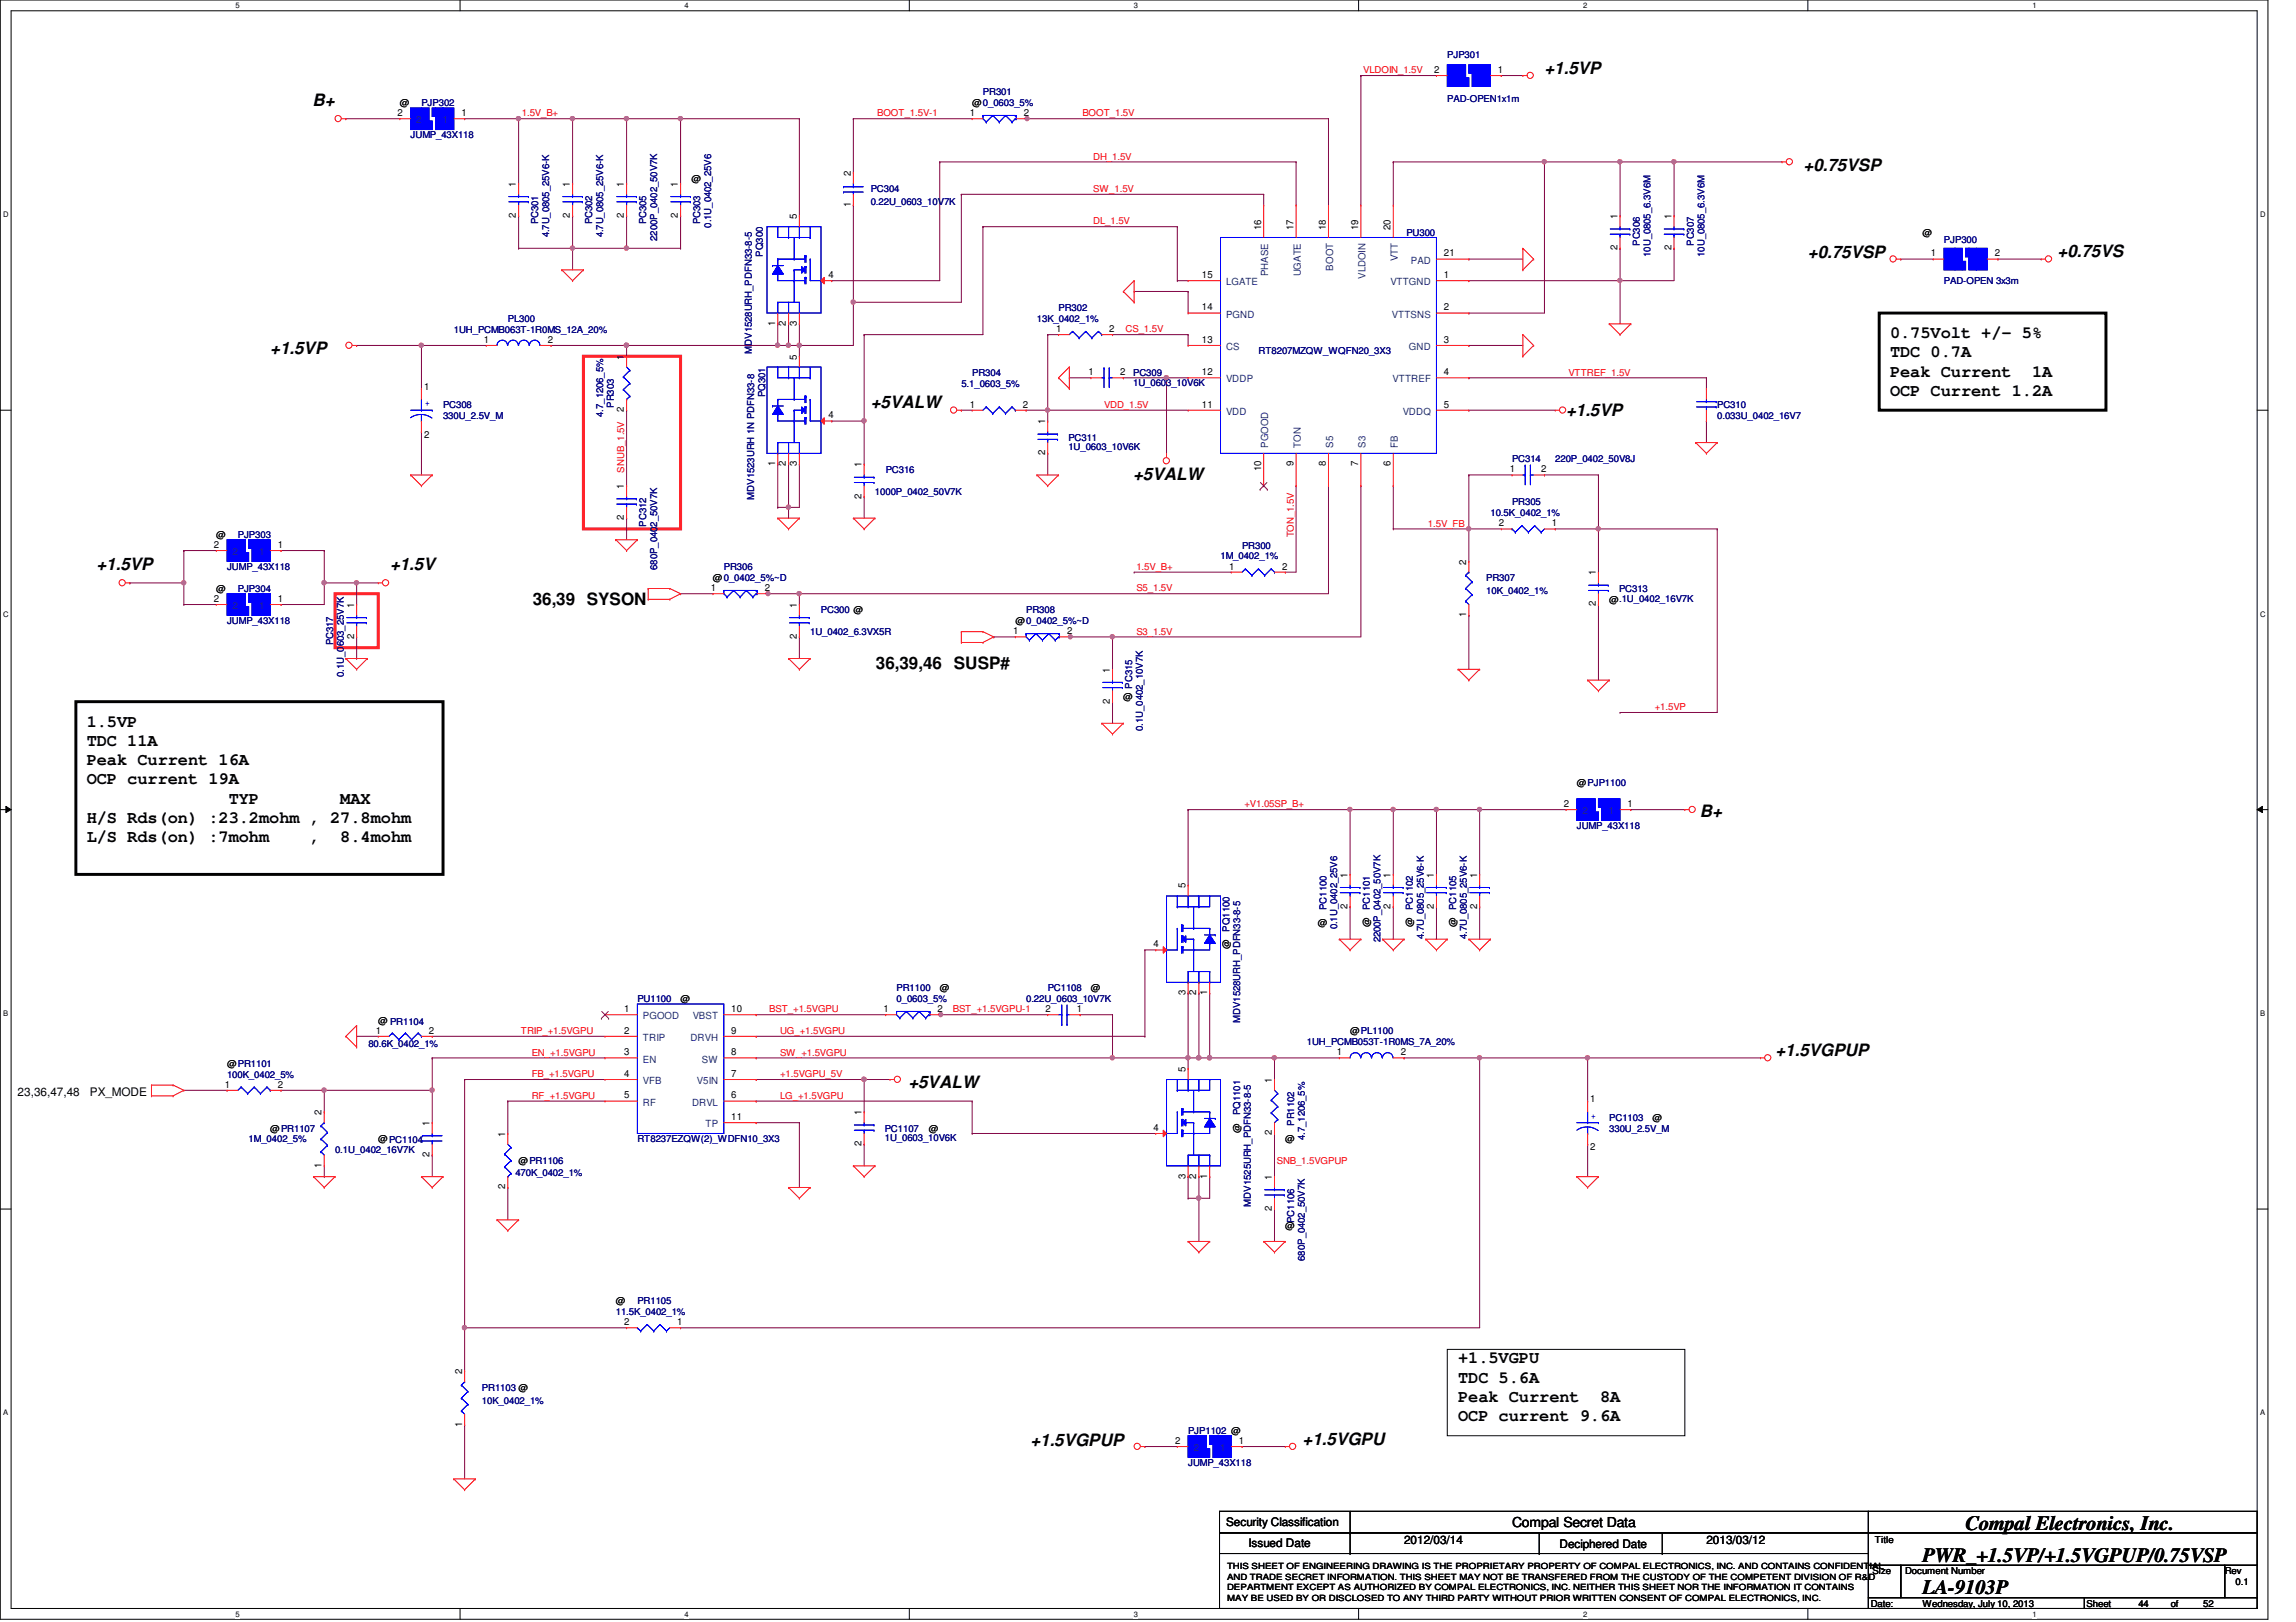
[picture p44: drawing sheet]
<svg xmlns="http://www.w3.org/2000/svg" width="297mm" height="210mm" viewBox="0 0 297 210" stroke-linecap="round" stroke-linejoin="round" font-family="sans-serif">
<defs><g id="words">
<g font-size="2.6">
<text x="254.3" y="198">Compal Electronics, Inc.</text>
<text x="248.7" y="202.1">PWR_+1.5VP/+1.5VGPUP/0.75VSP</text>
<text x="248.7" y="206.3">LA-9103P</text>
</g>
<g font-size="2.2">
<text x="199.8" y="9.5">+1.5VP</text>
<text x="40.4" y="13.7">B+</text>
<text x="233.3" y="22.1">+0.75VSP</text>
<text x="233.9" y="33.4">+0.75VSP</text>
<text x="266.2" y="33.3">+0.75VS</text>
<text x="35" y="45.8">+1.5VP</text>
<text x="244.5" y="43.7">0.75Volt +/- 5%</text>
<text x="244.5" y="46.2">TDC 0.7A</text>
<text x="112.6" y="52.8">+5VALW</text>
<text x="202.6" y="53.8">+1.5VP</text>
<text x="244.5" y="48.7">Peak Current</text>
<text x="244.5" y="51.2">OCP Current 1.2A</text>
<text x="262.9" y="48.7">1A</text>
<text x="146.6" y="62.1">+5VALW</text>
<text x="12.5" y="73.8">+1.5VP</text>
<text x="50.5" y="73.8">+1.5V</text>
<text x="68.9" y="78.2">36,39 SYSON</text>
<text x="113.3" y="86.6">36,39,46 SUSP#</text>
<text x="11.2" y="94">1.5VP</text>
<text x="11.2" y="96.5">TDC 11A</text>
<text x="11.2" y="99">Peak Current 16A</text>
<text x="11.2" y="101.5">OCP current 19A</text>
<text x="11.2" y="106.5">H/S Rds(on) :23.2mohm , 27.8mohm</text>
<text x="29.6" y="104">TYP</text>
<text x="44" y="104">MAX</text>
<text x="219.9" y="105.8">B+</text>
<text x="11.2" y="109">L/S Rds(on) :7mohm</text>
<text x="40.1" y="109">,</text>
<text x="44" y="109">8.4mohm</text>
<text x="229.7" y="136.7">+1.5VGPUP</text>
<text x="117.5" y="140.8">+5VALW</text>
<text x="188.6" y="176.4">+1.5VGPU</text>
<text x="188.6" y="178.9">TDC 5.6A</text>
<text x="188.6" y="181.4">Peak Current</text>
<text x="188.6" y="183.9">OCP current 9.6A</text>
<text x="207" y="181.4">8A</text>
<text x="133.3" y="187.1">+1.5VGPUP</text>
<text x="168.5" y="186.9">+1.5VGPU</text>
</g>
<text font-size="1.8" x="195.6" y="197.6">Compal Secret Data</text>
<g font-size="1.5">
<text x="2.3" y="141.8">23,36,47,48</text>
<text x="11.6" y="141.8">PX_MODE</text>
<text x="158.6" y="197.5">Security Classification</text>
<text x="161.5" y="200.2">Issued Date</text>
<text x="181.6" y="199.8">2012/03/14</text>
<text x="201.8" y="200.3">Deciphered Date</text>
<text x="220.8" y="199.8">2013/03/12</text>
</g>
<g font-size="1.3">
<text x="185.5" y="9.4">2</text>
<text x="193.8" y="9.4">1</text>
<text x="51.4" y="15">2</text>
<text x="59.7" y="15">1</text>
<text x="125.5" y="15">1</text>
<text x="132.5" y="15">2</text>
<text x="110.1" y="22.8" transform="rotate(-90 110.1 22.8)">2</text>
<text x="66.8" y="28.2" transform="rotate(-90 66.8 28.2)">2</text>
<text x="66.8" y="24.2" transform="rotate(-90 66.8 24.2)">1</text>
<text x="73.7" y="28.2" transform="rotate(-90 73.7 28.2)">2</text>
<text x="73.7" y="24.2" transform="rotate(-90 73.7 24.2)">1</text>
<text x="80.7" y="28.2" transform="rotate(-90 80.7 28.2)">2</text>
<text x="80.7" y="24.2" transform="rotate(-90 80.7 24.2)">1</text>
<text x="87.7" y="28.2" transform="rotate(-90 87.7 28.2)">2</text>
<text x="87.7" y="24.2" transform="rotate(-90 87.7 24.2)">1</text>
<text x="103.1" y="28.4" transform="rotate(-90 103.1 28.4)">5</text>
<text x="110.1" y="26.8" transform="rotate(-90 110.1 26.8)">1</text>
<text x="163.1" y="29.8" transform="rotate(-90 163.1 29.8)">16</text>
<text x="167.3" y="29.8" transform="rotate(-90 167.3 29.8)">17</text>
<text x="171.5" y="29.8" transform="rotate(-90 171.5 29.8)">18</text>
<text x="175.7" y="29.8" transform="rotate(-90 175.7 29.8)">19</text>
<text x="179.9" y="29.8" transform="rotate(-90 179.9 29.8)">20</text>
<text x="209.3" y="28.4" transform="rotate(-90 209.3 28.4)">1</text>
<text x="216.2" y="28.4" transform="rotate(-90 216.2 28.4)">1</text>
<text x="107.2" y="36">4</text>
<text x="155.5" y="36">15</text>
<text x="186.8" y="36">1</text>
<text x="186.8" y="33.2">21</text>
<text x="209.3" y="32.4" transform="rotate(-90 209.3 32.4)">2</text>
<text x="216.2" y="32.4" transform="rotate(-90 216.2 32.4)">2</text>
<text x="249.8" y="33.2">1</text>
<text x="258.1" y="33.2">2</text>
<text x="155.5" y="40.2">14</text>
<text x="186.8" y="40.2">2</text>
<text x="62.6" y="44.4">1</text>
<text x="70.9" y="44.4">2</text>
<text x="80.7" y="46.5" transform="rotate(-90 80.7 46.5)">1</text>
<text x="100.3" y="42.2" transform="rotate(-90 100.3 42.2)">1</text>
<text x="101.7" y="42.2" transform="rotate(-90 101.7 42.2)">2</text>
<text x="103.1" y="46.5" transform="rotate(-90 103.1 46.5)">5</text>
<text x="103.1" y="42.2" transform="rotate(-90 103.1 42.2)">3</text>
<text x="136.6" y="43">1</text>
<text x="143.5" y="43">2</text>
<text x="155.5" y="44.4">13</text>
<text x="186.8" y="44.4">3</text>
<text x="54.9" y="50.4">1</text>
<text x="80.7" y="53.3" transform="rotate(-90 80.7 53.3)">2</text>
<text x="125.5" y="52.7">1</text>
<text x="132.3" y="52.7">2</text>
<text x="140.8" y="48.6">1</text>
<text x="144.9" y="48.6">2</text>
<text x="155.5" y="48.6">12</text>
<text x="155.5" y="52.7">11</text>
<text x="186.8" y="48.6">4</text>
<text x="186.8" y="52.7">5</text>
<text x="54.9" y="56.6">2</text>
<text x="107.2" y="54.1">4</text>
<text x="135.2" y="58.9" transform="rotate(-90 135.2 58.9)">2</text>
<text x="135.2" y="54.9" transform="rotate(-90 135.2 54.9)">1</text>
<text x="80.7" y="63.3" transform="rotate(-90 80.7 63.3)">1</text>
<text x="100.3" y="60.3" transform="rotate(-90 100.3 60.3)">1</text>
<text x="101.7" y="60.3" transform="rotate(-90 101.7 60.3)">2</text>
<text x="103.1" y="60.3" transform="rotate(-90 103.1 60.3)">3</text>
<text x="111.5" y="64.5" transform="rotate(-90 111.5 64.5)">2</text>
<text x="111.5" y="60.5" transform="rotate(-90 111.5 60.5)">1</text>
<text x="163.1" y="61" transform="rotate(-90 163.1 61)">10</text>
<text x="167.3" y="60.3" transform="rotate(-90 167.3 60.3)">9</text>
<text x="171.5" y="60.3" transform="rotate(-90 171.5 60.3)">8</text>
<text x="175.7" y="60.3" transform="rotate(-90 175.7 60.3)">7</text>
<text x="179.9" y="60.3" transform="rotate(-90 179.9 60.3)">6</text>
<text x="195.3" y="61.1">1</text>
<text x="199.4" y="61.1">2</text>
<text x="27.7" y="70.9">2</text>
<text x="35.9" y="70.9">1</text>
<text x="80.7" y="67.3" transform="rotate(-90 80.7 67.3)">2</text>
<text x="193.9" y="68.1">2</text>
<text x="200.8" y="68.1">1</text>
<text x="27.7" y="77.9">2</text>
<text x="35.9" y="77.9">1</text>
<text x="91.9" y="76.5">1</text>
<text x="98.9" y="76.5">2</text>
<text x="159" y="73.7">1</text>
<text x="165.9" y="73.7">2</text>
<text x="189.7" y="73.1" transform="rotate(-90 189.7 73.1)">2</text>
<text x="206.5" y="74.5" transform="rotate(-90 206.5 74.5)">1</text>
<text x="45.8" y="82.7" transform="rotate(-90 45.8 82.7)">2</text>
<text x="45.8" y="78.7" transform="rotate(-90 45.8 78.7)">1</text>
<text x="103.1" y="82.7" transform="rotate(-90 103.1 82.7)">2</text>
<text x="103.1" y="78.7" transform="rotate(-90 103.1 78.7)">1</text>
<text x="131.1" y="82.1">1</text>
<text x="138" y="82.1">2</text>
<text x="189.7" y="79.9" transform="rotate(-90 189.7 79.9)">1</text>
<text x="206.5" y="78.5" transform="rotate(-90 206.5 78.5)">2</text>
<text x="143.6" y="87" transform="rotate(-90 143.6 87)">1</text>
<text x="143.6" y="91.1" transform="rotate(-90 143.6 91.1)">2</text>
<text x="202.3" y="104.4">2</text>
<text x="210.6" y="104.4">1</text>
<text x="174.3" y="113.6" transform="rotate(-90 174.3 113.6)">1</text>
<text x="179.9" y="113.6" transform="rotate(-90 179.9 113.6)">1</text>
<text x="185.5" y="113.6" transform="rotate(-90 185.5 113.6)">1</text>
<text x="191.1" y="113.6" transform="rotate(-90 191.1 113.6)">1</text>
<text x="153.4" y="115" transform="rotate(-90 153.4 115)">5</text>
<text x="174.3" y="117.6" transform="rotate(-90 174.3 117.6)">2</text>
<text x="179.9" y="117.6" transform="rotate(-90 179.9 117.6)">2</text>
<text x="185.5" y="117.6" transform="rotate(-90 185.5 117.6)">2</text>
<text x="191.1" y="117.6" transform="rotate(-90 191.1 117.6)">2</text>
<text x="149.2" y="122.6">4</text>
<text x="80.8" y="131">1</text>
<text x="94.6" y="131">10</text>
<text x="114.3" y="131">1</text>
<text x="121.3" y="131">2</text>
<text x="135.3" y="131">2</text>
<text x="139.3" y="131">1</text>
<text x="153.4" y="128.8" transform="rotate(-90 153.4 128.8)">3</text>
<text x="154.8" y="128.8" transform="rotate(-90 154.8 128.8)">2</text>
<text x="156.2" y="128.8" transform="rotate(-90 156.2 128.8)">1</text>
<text x="48.6" y="133.8">1</text>
<text x="55.5" y="133.8">2</text>
<text x="80.8" y="136.6">3</text>
<text x="80.8" y="133.8">2</text>
<text x="94.6" y="133.8">9</text>
<text x="94.6" y="136.6">8</text>
<text x="173" y="136.6">1</text>
<text x="181.2" y="136.6">2</text>
<text x="29.1" y="140.8">1</text>
<text x="35.9" y="140.8">2</text>
<text x="80.8" y="142.2">5</text>
<text x="80.8" y="139.4">4</text>
<text x="94.6" y="139.4">7</text>
<text x="94.6" y="142.2">6</text>
<text x="153.4" y="138.7" transform="rotate(-90 153.4 138.7)">5</text>
<text x="164.5" y="140.1" transform="rotate(-90 164.5 140.1)">1</text>
<text x="205.7" y="142.6">1</text>
<text x="41.6" y="144.3" transform="rotate(-90 41.6 144.3)">2</text>
<text x="55.6" y="149.7" transform="rotate(-90 55.6 149.7)">2</text>
<text x="55.6" y="145.7" transform="rotate(-90 55.6 145.7)">1</text>
<text x="65.4" y="147.1" transform="rotate(-90 65.4 147.1)">1</text>
<text x="94.6" y="144.9">11</text>
<text x="111.5" y="148.3" transform="rotate(-90 111.5 148.3)">2</text>
<text x="111.5" y="144.3" transform="rotate(-90 111.5 144.3)">1</text>
<text x="149.2" y="146.3">4</text>
<text x="164.5" y="146.9" transform="rotate(-90 164.5 146.9)">2</text>
<text x="205.7" y="148.8">2</text>
<text x="41.6" y="151.1" transform="rotate(-90 41.6 151.1)">1</text>
<text x="65.4" y="153.9" transform="rotate(-90 65.4 153.9)">2</text>
<text x="153.4" y="152.5" transform="rotate(-90 153.4 152.5)">3</text>
<text x="154.8" y="152.5" transform="rotate(-90 154.8 152.5)">2</text>
<text x="156.2" y="152.5" transform="rotate(-90 156.2 152.5)">1</text>
<text x="164.5" y="152.7" transform="rotate(-90 164.5 152.7)">1</text>
<text x="164.5" y="156.7" transform="rotate(-90 164.5 156.7)">2</text>
<text x="80.8" y="171.5">2</text>
<text x="87.6" y="171.5">1</text>
<text x="59.8" y="177.8" transform="rotate(-90 59.8 177.8)">2</text>
<text x="59.8" y="184.7" transform="rotate(-90 59.8 184.7)">1</text>
<text x="152" y="186.9">2</text>
<text x="160.3" y="186.9">1</text>
</g>
<g font-size="1.3" fill="#004080">
<text x="53.8" y="16">2</text>
<text x="57.3" y="16">1</text>
<text x="164.1" y="35.7" transform="rotate(-90 164.1 35.7)">PHASE</text>
<text x="168.3" y="35.8" transform="rotate(-90 168.3 35.8)">UGATE</text>
<text x="172.5" y="35" transform="rotate(-90 172.5 35)">BOOT</text>
<text x="180.8" y="33.8" transform="rotate(-90 180.8 33.8)">VTT</text>
<text x="182.5" y="34.1">PAD</text>
<text x="158.6" y="41.1">PGND</text>
<text x="158.6" y="36.9">LGATE</text>
<text x="176.7" y="36.1" transform="rotate(-90 176.7 36.1)">VLDOIN</text>
<text x="179.9" y="36.9">VTTGND</text>
<text x="180.1" y="41.1">VTTSNS</text>
<text x="158.6" y="45.3">CS</text>
<text x="182.3" y="45.3">GND</text>
<text x="158.6" y="49.5">VDDP</text>
<text x="158.6" y="53.7">VDD</text>
<text x="180.2" y="49.5">VTTREF</text>
<text x="181.5" y="53.7">VDDQ</text>
<text x="164.1" y="58" transform="rotate(-90 164.1 58)">PGOOD</text>
<text x="168.3" y="58" transform="rotate(-90 168.3 58)">TON</text>
<text x="172.5" y="58" transform="rotate(-90 172.5 58)">S5</text>
<text x="176.7" y="58" transform="rotate(-90 176.7 58)">S3</text>
<text x="180.8" y="58" transform="rotate(-90 180.8 58)">FB</text>
<text x="30.1" y="71.8">2</text>
<text x="33.5" y="71.8">1</text>
<text x="30.1" y="78.8">2</text>
<text x="33.5" y="78.8">1</text>
<text x="204.7" y="105.4">2</text>
<text x="208.1" y="105.4">1</text>
<text x="83.2" y="131.9">PGOOD</text>
<text x="89.6" y="131.9">VBST</text>
<text x="83.2" y="137.5">EN</text>
<text x="83.2" y="134.7">TRIP</text>
<text x="89.3" y="134.7">DRVH</text>
<text x="90.8" y="137.5">SW</text>
<text x="83.2" y="143.1">RF</text>
<text x="83.2" y="140.3">VFB</text>
<text x="89.5" y="143.1">DRVL</text>
<text x="90.2" y="140.3">V5IN</text>
<text x="91.3" y="145.9">TP</text>
<text x="154.4" y="187.8">2</text>
<text x="157.9" y="187.8">1</text>
</g>
<g font-size="1.2" fill="#f00">
<text x="176.4" y="9.5">VLDOIN_1.5V</text>
<text x="67.5" y="15.1">1.5V_B+</text>
<text x="113.5" y="15.1">BOOT_1.5V-1</text>
<text x="140" y="15.1">BOOT_1.5V</text>
<text x="141.4" y="20.7">DH_1.5V</text>
<text x="141.4" y="24.8">SW_1.5V</text>
<text x="141.4" y="29">DL_1.5V</text>
<text x="145.6" y="43">CS_1.5V</text>
<text x="142.8" y="52.8">VDD_1.5V</text>
<text x="202.9" y="48.6">VTTREF_1.5V</text>
<text x="80.8" y="61.2" transform="rotate(-90 80.8 61.2)">SNUB_1.5V</text>
<text x="167.4" y="69.6" transform="rotate(-90 167.4 69.6)">TON_1.5V</text>
<text x="184.7" y="68.2">1.5V_FB</text>
<text x="147" y="76.5">S5_1.5V</text>
<text x="147" y="73.7">1.5V_B+</text>
<text x="147" y="82.1">S3_1.5V</text>
<text x="214.1" y="91.9">+1.5VP</text>
<text x="161" y="104.5">+V1.05SP_B+</text>
<text x="99.5" y="131">BST_+1.5VGPU</text>
<text x="123.3" y="131">BST_+1.5VGPU-1</text>
<text x="67.4" y="133.8">TRIP_+1.5VGPU</text>
<text x="68.8" y="136.6">EN_+1.5VGPU</text>
<text x="100.9" y="133.8">UG_+1.5VGPU</text>
<text x="100.9" y="136.6">SW_+1.5VGPU</text>
<text x="68.8" y="142.2">RF_+1.5VGPU</text>
<text x="68.8" y="139.4">FB_+1.5VGPU</text>
<text x="100.9" y="139.4">+1.5VGPU_5V</text>
<text x="100.9" y="142.2">LG_+1.5VGPU</text>
<text x="165.2" y="150.6">SNB_1.5VGPUP</text>
</g>
<g font-size="1.2" fill="#000080">
<text x="187.2" y="7.5">PJP301</text>
<text x="53.1" y="17.9">JUMP_43X118</text>
<text x="54.5" y="13.7">PJP302</text>
<text x="127.2" y="12.3">PR301</text>
<text x="187.2" y="13.2">PAD-OPEN1x1m</text>
<text x="69.6" y="29" transform="rotate(-90 69.6 29)">PC301</text>
<text x="76.6" y="29" transform="rotate(-90 76.6 29)">PC302</text>
<text x="83.6" y="29" transform="rotate(-90 83.6 29)">PC305</text>
<text x="90.6" y="29" transform="rotate(-90 90.6 29)">PC303</text>
<text x="92" y="29.5" transform="rotate(-90 92 29.5)">0.1U_0402_25V6</text>
<text x="112.6" y="24.9">PC304</text>
<text x="112.6" y="26.6">0.22U_0603_10V7K</text>
<text x="71" y="30.7" transform="rotate(-90 71 30.7)">4.7U_0805_25V6-K</text>
<text x="78" y="30.7" transform="rotate(-90 78 30.7)">4.7U_0805_25V6-K</text>
<text x="85" y="31.2" transform="rotate(-90 85 31.2)">2200P_0402_50V7K</text>
<text x="98.7" y="33.2" transform="rotate(-90 98.7 33.2)">PQ300</text>
<text x="181.9" y="30.5">PU300</text>
<text x="212.1" y="31.8" transform="rotate(-90 212.1 31.8)">PC306</text>
<text x="213.5" y="33.2" transform="rotate(-90 213.5 33.2)">10U_0805_6.3V6M</text>
<text x="219.1" y="31.8" transform="rotate(-90 219.1 31.8)">PC307</text>
<text x="220.5" y="33.2" transform="rotate(-90 220.5 33.2)">10U_0805_6.3V6M</text>
<text x="251.5" y="31.5">PJP300</text>
<text x="65.7" y="41.7">PL300</text>
<text x="134.2" y="41.7">13K_0402_1%</text>
<text x="136.9" y="40.3">PR302</text>
<text x="251.5" y="36.8">PAD-OPEN 3x3m</text>
<text x="58.7" y="43.1">1UH_PCMB063T-1R0MS_12A_20%</text>
<text x="97.3" y="45.8" transform="rotate(-90 97.3 45.8)">MDV1528URH_PDFN33-8-5</text>
<text x="162.8" y="45.8">RT8207MZQW_WQFN20_3X3</text>
<text x="57.3" y="52.8">PC308</text>
<text x="78" y="53.9" transform="rotate(-90 78 53.9)">4.7_1206_5%</text>
<text x="79.4" y="52.8" transform="rotate(-90 79.4 52.8)">PR303</text>
<text x="99" y="51.4" transform="rotate(-90 99 51.4)">PQ301</text>
<text x="124.4" y="50">5.1_0603_5%</text>
<text x="125.8" y="48.6">PR304</text>
<text x="146.6" y="48.6">PC309</text>
<text x="146.6" y="49.9">1U_0603_10V6K</text>
<text x="222.2" y="52.8">PC310</text>
<text x="57.3" y="54.2">330U_2.5V_M</text>
<text x="138.2" y="57">PC311</text>
<text x="138.2" y="58.3">1U_0603_10V6K</text>
<text x="195.6" y="59.8">PC314</text>
<text x="201.2" y="59.8">220P_0402_50V8J</text>
<text x="222.2" y="54.2">0.033U_0402_16V7</text>
<text x="97.6" y="64.7" transform="rotate(-90 97.6 64.7)">MDV1523URH 1N PDFN33-8</text>
<text x="113.2" y="64">1000P_0402_50V7K</text>
<text x="114.6" y="61.2">PC316</text>
<text x="195.6" y="65.4">PR305</text>
<text x="30.8" y="69.6">PJP303</text>
<text x="83.6" y="68.2" transform="rotate(-90 83.6 68.2)">PC312</text>
<text x="160.7" y="71">PR300</text>
<text x="192.8" y="66.8">10.5K_0402_1%</text>
<text x="29.4" y="73.8">JUMP_43X118</text>
<text x="30.8" y="76.6">PJP304</text>
<text x="85" y="73.7" transform="rotate(-90 85 73.7)">680P_0402_50V7K</text>
<text x="93.6" y="73.8">PR306</text>
<text x="157.9" y="72.4">1M_0402_1%</text>
<text x="192.3" y="75.2">PR307</text>
<text x="192.3" y="76.9">10K_0402_1%</text>
<text x="209.5" y="76.6">PC313</text>
<text x="29.4" y="80.8">JUMP_43X118</text>
<text x="43.1" y="83.5" transform="rotate(-90 43.1 83.5)">PC317</text>
<text x="104.8" y="82.2">1U_0402_6.3VX5R</text>
<text x="106.2" y="79.4">PC300 @</text>
<text x="132.8" y="79.4">PR308</text>
<text x="44.5" y="87.6" transform="rotate(-90 44.5 87.6)">0.1U_0603_25V7K</text>
<text x="146.5" y="89.1" transform="rotate(-90 146.5 89.1)">PC315</text>
<text x="147.9" y="94.6" transform="rotate(-90 147.9 94.6)">0.1U_0402_10V7K</text>
<text x="204" y="107.3">JUMP_43X118</text>
<text x="171.6" y="117.8" transform="rotate(-90 171.6 117.8)">PC1100</text>
<text x="177.2" y="117.8" transform="rotate(-90 177.2 117.8)">PC1101</text>
<text x="182.8" y="117.8" transform="rotate(-90 182.8 117.8)">PC1102</text>
<text x="188.4" y="117.8" transform="rotate(-90 188.4 117.8)">PC1105</text>
<text x="159" y="120.6" transform="rotate(-90 159 120.6)">PQ1100</text>
<text x="173" y="120.3" transform="rotate(-90 173 120.3)">0.1U_0402_25V6</text>
<text x="178.6" y="122" transform="rotate(-90 178.6 122)">2200P_0402_50V7K</text>
<text x="184.2" y="121.5" transform="rotate(-90 184.2 121.5)">4.7U_0805_25V6-K</text>
<text x="189.8" y="121.5" transform="rotate(-90 189.8 121.5)">4.7U_0805_25V6-K</text>
<text x="82.5" y="129.7">PU1100</text>
<text x="116" y="128.3">PR1100</text>
<text x="116" y="129.7">0_0603_5%</text>
<text x="132.8" y="129.7">0.22U_0603_10V7K</text>
<text x="135.5" y="128.3">PC1108</text>
<text x="47.7" y="135.6">80.6K_0402_1%</text>
<text x="160.4" y="132.4" transform="rotate(-90 160.4 132.4)">MDV1528URH_PDFN33-8-5</text>
<text x="169.1" y="135.3">1UH_PCMB053T-1R0MS_7A_20%</text>
<text x="29.4" y="139.4">100K_0402_5%</text>
<text x="32.2" y="147.8">1M_0402_5%</text>
<text x="43.3" y="149.2">0.1U_0402_16V7K</text>
<text x="82.5" y="147.8">RT8237EZQW(2)_WDFN10_3X3</text>
<text x="114.5" y="146.4">PC1107</text>
<text x="114.5" y="147.7">1U_0603_10V6K</text>
<text x="160.4" y="144.3" transform="rotate(-90 160.4 144.3)">PQ1101</text>
<text x="167.4" y="145.7" transform="rotate(-90 167.4 145.7)">PR1102</text>
<text x="168.8" y="147.5" transform="rotate(-90 168.8 147.5)">4.7_1206_5%</text>
<text x="208.2" y="145">PC1103</text>
<text x="208.2" y="146.4">330U_2.5V_M</text>
<text x="66.7" y="152.1">470K_0402_1%</text>
<text x="161.8" y="156.2" transform="rotate(-90 161.8 156.2)">MDV1525URH_PDFN33-8-5</text>
<text x="167.4" y="158.3" transform="rotate(-90 167.4 158.3)">PC1106</text>
<text x="168.8" y="163.2" transform="rotate(-90 168.8 163.2)">680P_0402_50V7K</text>
<text x="79.7" y="170.2">11.5K_0402_1%</text>
<text x="82.5" y="168.8">PR1105</text>
<text x="62.4" y="180">PR1103 @</text>
<text x="62.4" y="181.7">10K_0402_1%</text>
<text x="153.7" y="185.5">PJP1102 @</text>
<text x="153.7" y="189.7">JUMP_43X118</text>
</g>
<g font-size="1.2">
<text x="51.7" y="13.7">@</text>
<text x="125.8" y="13.7">@0_0603_5%</text>
<text x="89.4" y="23.5">@</text>
<text x="248.7" y="30.5">@</text>
<text x="28" y="69.6">@</text>
<text x="28" y="76.6">@</text>
<text x="92.2" y="75.2">@0_0402_5%~D</text>
<text x="208.2" y="78">@.1U_0402_16V7K</text>
<text x="131.4" y="80.8">@0_0402_5%~D</text>
<text x="145.3" y="90.6">@</text>
<text x="204" y="101.7">@PJP1100</text>
<text x="170.5" y="119.9">@</text>
<text x="159" y="122.8" transform="rotate(-90 159 122.8)">@</text>
<text x="177.2" y="120" transform="rotate(-90 177.2 120)">@</text>
<text x="182.8" y="120" transform="rotate(-90 182.8 120)">@</text>
<text x="188.4" y="120" transform="rotate(-90 188.4 120)">@</text>
<text x="88" y="129.7">@</text>
<text x="121.6" y="128.3">@</text>
<text x="141.1" y="128.3">@</text>
<text x="48.9" y="132.5">@ PR1104</text>
<text x="174.7" y="133.9">@PL1100</text>
<text x="29.4" y="138">@PR1101</text>
<text x="35" y="146.4">@PR1107</text>
<text x="48.9" y="147.8">@PC1104</text>
<text x="120.2" y="146.4">@</text>
<text x="160.4" y="146.6" transform="rotate(-90 160.4 146.6)">@</text>
<text x="166.3" y="147.8">@</text>
<text x="213.8" y="145">@</text>
<text x="67.1" y="150.6">@PR1106</text>
<text x="166.3" y="159">@</text>
<text x="79.7" y="168.8">@</text>
<text x="242.3" y="203.7">Size</text>
<text x="242.6" y="199.6">Title</text>
<text x="246.5" y="203.7">Document Number</text>
<text x="287.8" y="203.7">Rev</text>
<text x="242" y="207.9">Date:</text>
<text x="248.7" y="207.9">Wednesday, July 10, 2013</text>
<text x="270" y="207.9">Sheet</text>
<text x="276.6" y="207.9">44</text>
<text x="280.8" y="207.9">of</text>
<text x="285" y="207.9">52</text>
<text x="289.2" y="205.1">0.1</text>
</g>
<g font-size="1.2" fill="#00f">
<text x="54.9" y="52.6">+</text>
<text x="205.8" y="144.8">+</text>
</g>
<g font-size="1.1">
<text x="158.7" y="203.1">THIS SHEET OF ENGINEERING DRAWING IS THE PROPRIETARY PROPERTY OF COMPAL ELECTRONICS, INC. AND CONTAINS CONFIDENTIAL</text>
<text x="158.7" y="204.4">AND TRADE SECRET INFORMATION. THIS SHEET MAY NOT BE TRANSFERED FROM THE CUSTODY OF THE COMPETENT DIVISION OF R&amp;D</text>
<text x="158.7" y="205.8">DEPARTMENT EXCEPT AS AUTHORIZED BY COMPAL ELECTRONICS, INC. NEITHER THIS SHEET NOR THE INFORMATION IT CONTAINS</text>
<text x="158.7" y="207.1">MAY BE USED BY OR DISCLOSED TO ANY THIRD PARTY WITHOUT PRIOR WRITTEN CONSENT OF COMPAL ELECTRONICS, INC.</text>
</g>
<g font-size="1">
<text x="30.5" y="1.1">5</text>
<text x="88.6" y="1.1">4</text>
<text x="146.7" y="1.1">3</text>
<text x="204.8" y="1.1">2</text>
<text x="262.9" y="1.1">1</text>
<text x=".4" y="28.1">D</text>
<text x="292.4" y="28.1">D</text>
<text x=".4" y="79.8">C</text>
<text x="292.4" y="79.8">C</text>
<text x=".4" y="131.5">B</text>
<text x="292.4" y="131.5">B</text>
<text x=".4" y="183.2">A</text>
<text x="292.4" y="183.2">A</text>
<text x="30.5" y="209.2">5</text>
<text x="88.6" y="209.2">4</text>
<text x="146.7" y="209.2">3</text>
<text x="204.8" y="209.2">2</text>
<text x="262.9" y="209.2">1</text>
</g>
</g></defs>
<path d="M0 0h293.4v209.5h-293.4zM1.4 1.4h290.6v206.8h-290.6z" fill="none" stroke="#000" stroke-width=".13"/>
<g fill="#fff">
<path d="M30.5 .2h.5v1.1h-.5z"/>
<path d="M30.5 208.3h.5v1.1h-.5z"/>
</g>
<path d="M59.5 0v1.4M59.5 208.2v1.3" fill="none" stroke="#000" stroke-width=".13"/>
<g fill="#fff">
<path d="M88.6 .2h.5v1.1h-.5z"/>
<path d="M88.6 208.3h.5v1.1h-.5z"/>
</g>
<path d="M117.6 0v1.4M117.6 208.2v1.3" fill="none" stroke="#000" stroke-width=".13"/>
<g fill="#fff">
<path d="M146.7 .2h.5v1.1h-.5z"/>
<path d="M146.7 208.3h.5v1.1h-.5z"/>
</g>
<path d="M175.8 0v1.4M175.8 208.2v1.3" fill="none" stroke="#000" stroke-width=".13"/>
<g fill="#fff">
<path d="M204.8 .2h.6v1.1h-.6z"/>
<path d="M204.8 208.3h.6v1.1h-.6z"/>
</g>
<path d="M233.9 0v1.4M233.9 208.2v1.3" fill="none" stroke="#000" stroke-width=".13"/>
<g fill="#fff">
<path d="M262.9 .2h.6v1.1h-.6z"/>
<path d="M262.9 208.3h.6v1.1h-.6z"/>
<path d="M.4 27.2h.7v1.1h-.7z"/>
<path d="M292.4 27.2h.7v1.1h-.7z"/>
<path d="M.4 78.9h.7v1.1h-.7z"/>
<path d="M292.4 78.9h.7v1.1h-.7z"/>
</g>
<path d="M0 53.1h1.4M292 53.1h1.4" fill="none" stroke="#000" stroke-width=".13"/>
<g fill="#fff">
<path d="M.4 130.6h.7v1.1h-.7z"/>
<path d="M292.4 130.6h.6v1.1h-.6z"/>
</g>
<path d="M0 104.8h1.4M.8 104.4l.6 .4-.6 .4zM292 104.8l.7-.4v.8zM292 104.8h1.4" fill="none" stroke="#000" stroke-width=".13"/>
<path d="M.8 104.4l.6 .4-.6 .4zM292 104.8l.7-.4v.8z" fill="#000"/>
<g fill="#fff">
<path d="M.4 182.3h.7v1.1h-.7z"/>
<path d="M292.4 182.3h.6v1.1h-.6z"/>
</g>
<path d="M0 156.5h1.4M292 156.5h1.4M187.2 174.6h30.8v11.2h-30.8z" fill="none" stroke="#000" stroke-width=".13"/>
<path d="M243.1 40.5h29.4v12.6h-29.4zM9.8 90.8h47.5v22.4h-47.5z" fill="none" stroke="#000" stroke-width=".38"/>
<path d="M75.5 46.1h12.5v22.4h-12.5zM43.3 76.8h5.6v7h-5.6z" fill="none" stroke="#f00" stroke-width=".38"/>
<path d="M23.8 78.2h.1M23.8 75.4h.1M23.8 71.2h.1M23.8 71.2h4.2M23.8 78.2h4.2M23.8 75.4v2.8M36.4 71.2h.1M36.4 78.2h.1M36.4 71.2h5.5M41.9 75.4h.1M41.9 75.4v2.8h-5.5" fill="none" stroke="#800040" stroke-width=".13"/>
<circle cx="41.9" cy="75.4" r=".29" fill="#f0f"/>
<circle cx="41.9" cy="75.4" r=".29" fill="none" stroke="#f0f" stroke-width=".13"/>
<path d="M16.8 75.4h.1M16.8 75.4h7" fill="none" stroke="#800040" stroke-width=".13"/>
<circle cx="23.8" cy="75.4" r=".29" fill="#f0f"/>
<circle cx="23.8" cy="75.4" r=".29" fill="none" stroke="#f0f" stroke-width=".13"/>
<g fill="none" stroke="#800040" stroke-width=".13">
<path d="M23.8 71.2h.1M23.8 71.2v4.2M41.9 71.2h.1M41.9 71.2v4.2M46.1 75.4h.1M46.1 75.4h2.8M143.9 136.9h.1M143.9 136.9h9.8M155.1 136.9h.1M155.1 136.9h1.4M181.6 136.9h.1M181.6 136.9h9.8"/>
<path d="M148.1 187.2h.1M148.1 187.2h4.2"/>
</g>
<circle cx="156.5" cy="136.9" r=".29" fill="#f0f"/>
<circle cx="156.5" cy="136.9" r=".29" fill="none" stroke="#f0f" stroke-width=".13"/>
<circle cx="155.1" cy="136.9" r=".29" fill="#f0f"/>
<circle cx="155.1" cy="136.9" r=".29" fill="none" stroke="#f0f" stroke-width=".13"/>
<path d="M153.7 136.9h.1M153.7 136.9h1.4" fill="none" stroke="#800040" stroke-width=".13"/>
<circle cx="155.1" cy="136.9" r=".29" fill="#f0f"/>
<circle cx="155.1" cy="136.9" r=".29" fill="none" stroke="#f0f" stroke-width=".13"/>
<circle cx="153.7" cy="136.9" r=".29" fill="#f0f"/>
<circle cx="153.7" cy="136.9" r=".29" fill="none" stroke="#f0f" stroke-width=".13"/>
<path d="M153.7 104.8h.1M153.7 104.8v9.8M143.9 131.3h.1M143.9 131.3v5.6M153.7 136.9h.1M153.7 136.9v1.4M205.4 148.1h.1M205.4 148.1v4.2M60.1 171.8h.1M60.1 171.8v5.6M160.7 187.2h.1M160.7 187.2h5.6" fill="none" stroke="#800040" stroke-width=".13"/>
<circle cx="60.1" cy="171.8" r=".29" fill="#f0f"/>
<circle cx="60.1" cy="171.8" r=".29" fill="none" stroke="#f0f" stroke-width=".13"/>
<path d="M60.1 139.7h.1M60.1 139.7v32.1M97.8 134.1h.1M97.8 136.9h.1M97.8 134.1h50.3M97.8 136.9h46.1M148.1 122.9h.1M148.1 134.1h.1M148.1 122.9h1.4M148.1 122.9v11.2M88 171.8h.1M88 171.8h103.4" fill="none" stroke="#800040" stroke-width=".13"/>
<circle cx="143.9" cy="136.9" r=".29" fill="#f0f"/>
<circle cx="143.9" cy="136.9" r=".29" fill="none" stroke="#f0f" stroke-width=".13"/>
<path d="M164.9 136.9h.1M164.9 136.9v2.8" fill="none" stroke="#800040" stroke-width=".13"/>
<circle cx="164.9" cy="136.9" r=".29" fill="#f0f"/>
<circle cx="164.9" cy="136.9" r=".29" fill="none" stroke="#f0f" stroke-width=".13"/>
<path d="M97.8 131.3h.1M97.8 139.7h.1M97.8 131.3h16.8M97.8 139.7h14" fill="none" stroke="#800040" stroke-width=".13"/>
<circle cx="111.8" cy="139.7" r=".29" fill="#f0f"/>
<circle cx="111.8" cy="139.7" r=".29" fill="none" stroke="#f0f" stroke-width=".13"/>
<path d="M111.8 139.7h.1M111.8 139.7v4.2M111.8 139.7h3.3" fill="none" stroke="#800040" stroke-width=".13"/>
<circle cx="111.8" cy="139.7" r=".29" fill="#f0f"/>
<circle cx="111.8" cy="139.7" r=".29" fill="none" stroke="#f0f" stroke-width=".13"/>
<path d="M121.7 131.3h.1M121.7 131.3h13.8M103.4 145.3h.1M103.4 145.3v8.4" fill="none" stroke="#800040" stroke-width=".13"/>
<circle cx="121.7" cy="131.3" r=".27" fill="#f0f"/>
<circle cx="121.7" cy="131.3" r=".27" fill="none" stroke="#f0f" stroke-width=".13"/>
<g fill="none" stroke="#800040" stroke-width=".13">
<path d="M211 104.8h.1M211 104.8h7M46.1 134.1h.1M46.1 134.1h2.8M55.9 134.1h.1M55.9 136.9h.1M55.9 134.1h22.4M55.9 136.9h22.4M60.1 139.7h.1M60.1 139.7h18.2M139.7 131.3h.1M139.7 131.3h4.2"/>
<path d="M153.7 128.5h.1M153.7 128.5v8.4M155.1 128.5h.1M155.1 128.5v8.4M164.9 136.9h.1M164.9 136.9h8.4M41.9 141.1h.1M41.9 141.1h14M65.7 153.7h.1M65.7 142.5h.1M65.7 142.5h12.6M65.7 153.7v4.2"/>
<path d="M97.8 142.5h.1M97.8 145.3h.1M97.8 142.5h28M97.8 145.3h5.6M111.8 148.1h.1M111.8 148.1v2.8M125.8 146.7h.1M125.8 146.7h23.7M164.9 156.5h.1M164.9 146.7h.1M164.9 146.7v5.6M164.9 156.5v4.2"/>
<path d="M60.1 171.8h.1M60.1 171.8h21"/>
</g>
<circle cx="41.9" cy="141.1" r=".29" fill="#f0f"/>
<circle cx="41.9" cy="141.1" r=".29" fill="none" stroke="#f0f" stroke-width=".13"/>
<path d="M55.9 149.5h.1M55.9 141.1h.1M55.9 141.1v4.2M55.9 149.5v2.8" fill="none" stroke="#800040" stroke-width=".13"/>
<circle cx="55.9" cy="141.1" r=".29" fill="#f0f"/>
<circle cx="55.9" cy="141.1" r=".29" fill="none" stroke="#f0f" stroke-width=".13"/>
<path d="M180.3 104.8h.1M180.3 104.8h5.5" fill="none" stroke="#800040" stroke-width=".13"/>
<circle cx="180.2" cy="104.7" r=".29" fill="#f0f"/>
<circle cx="180.2" cy="104.7" r=".29" fill="none" stroke="#f0f" stroke-width=".13"/>
<path d="M180.3 104.8h.1M180.3 104.8v8.4M185.8 104.8h.1M185.8 104.8v8.4M191.4 104.8h.1M191.4 104.8h11.2M65.7 142.5h.1M65.7 142.5v4.2" fill="none" stroke="#800040" stroke-width=".13"/>
<circle cx="191.4" cy="104.7" r=".29" fill="#f0f"/>
<circle cx="191.4" cy="104.7" r=".29" fill="none" stroke="#f0f" stroke-width=".13"/>
<path d="M205.4 136.9h.1M205.4 136.9v5.6M153.7 155.1h.1M153.7 155.1h2.8M155.1 152.3h.1M155.1 155.1h.1M155.1 152.3v2.8" fill="none" stroke="#800040" stroke-width=".13"/>
<circle cx="155.1" cy="155" r=".29" fill="#f0f"/>
<circle cx="155.1" cy="155" r=".29" fill="none" stroke="#f0f" stroke-width=".13"/>
<path d="M174.7 104.8h.1M174.7 104.8h5.6M180.3 117.3h.1M180.3 117.3v4.2M185.8 117.3h.1M185.8 117.3v4.2M205.4 136.9h.1M205.4 136.9h22.3M153.7 152.3h.1M153.7 152.3v2.8M156.5 152.3h.1M156.5 152.3v2.8" fill="none" stroke="#800040" stroke-width=".13"/>
<circle cx="205.4" cy="136.9" r=".29" fill="#f0f"/>
<circle cx="205.4" cy="136.9" r=".29" fill="none" stroke="#f0f" stroke-width=".13"/>
<path d="M156.5 136.9h.1M156.5 136.9h8.4" fill="none" stroke="#800040" stroke-width=".13"/>
<circle cx="156.5" cy="136.9" r=".29" fill="#f0f"/>
<circle cx="156.5" cy="136.9" r=".29" fill="none" stroke="#f0f" stroke-width=".13"/>
<path d="M156.5 128.5h.1M156.5 128.5v8.4M191.4 136.9h.1M191.4 136.9h14M191.4 136.9v34.9" fill="none" stroke="#800040" stroke-width=".13"/>
<circle cx="191.4" cy="136.9" r=".29" fill="#f0f"/>
<circle cx="191.4" cy="136.9" r=".29" fill="none" stroke="#f0f" stroke-width=".13"/>
<path d="M185.8 104.8h.1M185.8 104.8h5.6M155.1 155.1h.1M155.1 155.1v5.6" fill="none" stroke="#800040" stroke-width=".13"/>
<circle cx="185.8" cy="104.7" r=".29" fill="#f0f"/>
<circle cx="185.8" cy="104.7" r=".29" fill="none" stroke="#f0f" stroke-width=".13"/>
<path d="M81.1 44.7h.1M81.1 44.7h19.5M191.4 104.8h.1M191.4 117.3h.1M191.4 104.8v8.4M191.4 117.3v4.2M55.9 136.9h.1M55.9 136.9v4.2M125.8 142.5h.1M125.8 142.5v4.2M60.1 184.4h.1M60.1 184.4v7" fill="none" stroke="#800040" stroke-width=".13"/>
<circle cx="100.6" cy="44.7" r=".29" fill="#f0f"/>
<circle cx="100.6" cy="44.7" r=".29" fill="none" stroke="#f0f" stroke-width=".13"/>
<circle cx="81" cy="44.7" r=".29" fill="#f0f"/>
<circle cx="81" cy="44.7" r=".29" fill="none" stroke="#f0f" stroke-width=".13"/>
<path d="M138.5 82.4h.1M138.5 82.4h5.4" fill="none" stroke="#800040" stroke-width=".13"/>
<circle cx="138.5" cy="82.4" r=".27" fill="#f0f"/>
<circle cx="138.5" cy="82.4" r=".27" fill="none" stroke="#f0f" stroke-width=".13"/>
<path d="M167.7 21h.1M167.7 21v5.5M100.6 41.9h.1M100.6 41.9v2.8M102 44.7h.1M102 44.7h1.4M103.4 44.7h.1M103.4 44.7v1.4M143.9 82.4h.1M143.9 90.8h.1M143.9 82.4v4.2M143.9 90.8v2.8" fill="none" stroke="#800040" stroke-width=".13"/>
<circle cx="103.4" cy="44.7" r=".29" fill="#f0f"/>
<circle cx="103.4" cy="44.7" r=".29" fill="none" stroke="#f0f" stroke-width=".13"/>
<circle cx="102" cy="44.7" r=".29" fill="#f0f"/>
<circle cx="102" cy="44.7" r=".29" fill="none" stroke="#f0f" stroke-width=".13"/>
<g fill="none" stroke="#800040" stroke-width=".13">
<path d="M176.1 9.8h.1M176.1 9.8v16.7M110.4 39.1h.1M121.6 21h.1M121.6 21v15.3M121.6 21h46.1M124.4 25.1h.1M124.4 25.1v14h-14M124.4 25.1h39.1M146.7 37.7h.1M146.7 37.7h7M81.1 44.7h.1"/>
<path d="M81.1 44.7v1.4M100.6 44.7h.1M102 41.9h.1M102 41.9v2.8h-1.4M103.4 44.7h.1M103.4 44.7h7M145.3 48.9h.1M145.3 48.9h5.6M143.9 82.4h.1M143.9 82.4h32.2"/>
</g>
<circle cx="143.9" cy="82.4" r=".29" fill="#f0f"/>
<circle cx="143.9" cy="82.4" r=".29" fill="none" stroke="#f0f" stroke-width=".13"/>
<path d="M163.5 25.1h.1M163.5 25.1v1.4M180.3 21h.1M180.3 21h19.5M111.8 43.3h.1M111.8 43.3v11.2" fill="none" stroke="#800040" stroke-width=".13"/>
<circle cx="111.8" cy="54.5" r=".29" fill="#f0f"/>
<circle cx="111.8" cy="54.5" r=".29" fill="none" stroke="#f0f" stroke-width=".13"/>
<g fill="none" stroke="#800040" stroke-width=".13">
<path d="M81.1 15.4h.1M81.1 15.4v8.3M152.3 29.3h.1M152.3 29.3v7M180.3 21h.1M180.3 21v5.5M209.6 21h.1M209.6 21h7M216.6 21h.1M216.6 21v6.9M245.9 33.5h.1M245.9 33.5h4.2"/>
<path d="M135.5 43.3h.1M135.5 43.3v9.8M143.9 43.3h.1M143.9 43.3h9.8"/>
</g>
<circle cx="81" cy="15.3" r=".29" fill="#f0f"/>
<circle cx="81" cy="15.3" r=".29" fill="none" stroke="#f0f" stroke-width=".13"/>
<path d="M190 36.3h.1M190 36.3h26.6M209.6 36.3h.1M209.6 32.1h.1M209.6 32.1v9.8M132.8 53.1h.1M132.8 53.1h2.7" fill="none" stroke="#800040" stroke-width=".13"/>
<circle cx="209.6" cy="36.3" r=".29" fill="#f0f"/>
<circle cx="209.6" cy="36.3" r=".29" fill="none" stroke="#f0f" stroke-width=".13"/>
<path d="M74.1 32.1h.1M74.1 32.1v2.8M258.5 33.5h.1M258.5 33.5h5.6" fill="none" stroke="#800040" stroke-width=".13"/>
<circle cx="74" cy="32.1" r=".29" fill="#f0f"/>
<circle cx="74" cy="32.1" r=".29" fill="none" stroke="#f0f" stroke-width=".13"/>
<path d="M74.1 15.4h.1M74.1 15.4v8.3M74.1 15.4h7M107.6 36.3h.1M107.6 36.3h14M127.2 29.3h.1M127.2 29.3v14h-15.4M127.2 29.3h25.1M111.8 43.3h.1M100.6 60.1h.1M100.6 60.1v5.6" fill="none" stroke="#800040" stroke-width=".13"/>
<circle cx="74" cy="15.3" r=".29" fill="#f0f"/>
<circle cx="74" cy="15.3" r=".29" fill="none" stroke="#f0f" stroke-width=".13"/>
<path d="M54.5 44.7h.1M54.5 44.7h8.4" fill="none" stroke="#800040" stroke-width=".13"/>
<circle cx="54.5" cy="44.7" r=".29" fill="#f0f"/>
<circle cx="54.5" cy="44.7" r=".29" fill="none" stroke="#f0f" stroke-width=".13"/>
<path d="M67.1 15.4h.1M67.1 15.4v8.3M67.1 32.1h.1M67.1 27.9h.1M67.1 27.9v4.2M74.1 27.9h.1M74.1 27.9v4.2h-7" fill="none" stroke="#800040" stroke-width=".13"/>
<circle cx="67.1" cy="15.3" r=".29" fill="#f0f"/>
<circle cx="67.1" cy="15.3" r=".29" fill="none" stroke="#f0f" stroke-width=".13"/>
<g fill="none" stroke="#800040" stroke-width=".13">
<path d="M67.1 15.4h.1M67.1 15.4h7M110.4 15.4h.1M110.4 15.4h15.4M110.4 15.4v7M110.4 26.5h.1M110.4 26.5v12.6M46.1 44.7h.1M46.1 44.7h8.4M54.5 44.7h.1M54.5 44.7v5.6M124.4 53.1h.1"/>
<path d="M124.4 53.1h1.4M135.5 43.3h.1M135.5 53.1h.1M135.5 53.1h18.2M135.5 43.3h1.4M190 53.1h.1M190 53.1h11.2M220.8 54.5h.1M220.8 54.5v2.8M103.4 76.8h.1M103.4 76.8h68.5"/>
</g>
<circle cx="135.5" cy="53.1" r=".29" fill="#f0f"/>
<circle cx="135.5" cy="53.1" r=".29" fill="none" stroke="#f0f" stroke-width=".13"/>
<path d="M209.6 21h.1M209.6 21v6.9M216.6 21h.1M216.6 21h13.9" fill="none" stroke="#800040" stroke-width=".13"/>
<circle cx="216.5" cy="20.9" r=".29" fill="#f0f"/>
<circle cx="216.5" cy="20.9" r=".29" fill="none" stroke="#f0f" stroke-width=".13"/>
<path d="M199.8 21h.1M199.8 21h9.8" fill="none" stroke="#800040" stroke-width=".13"/>
<circle cx="209.6" cy="20.9" r=".29" fill="#f0f"/>
<circle cx="209.6" cy="20.9" r=".29" fill="none" stroke="#f0f" stroke-width=".13"/>
<path d="M135.5 53.1h.1M135.5 53.1v1.4M190 44.7h.1M190 44.7h7M220.8 48.9h.1M220.8 48.9v1.4M99.4 76.8h.1M99.4 76.8h4M171.9 62.9h.1M171.9 62.9v13.9M176.1 62.9h.1M176.1 62.9v19.5" fill="none" stroke="#800040" stroke-width=".13"/>
<circle cx="99.3" cy="76.8" r=".27" fill="#f0f"/>
<circle cx="99.3" cy="76.8" r=".27" fill="none" stroke="#f0f" stroke-width=".13"/>
<path d="M103.4 76.8h.1M103.4 76.8v1.4M103.4 82.4h.1M103.4 82.4v2.8" fill="none" stroke="#800040" stroke-width=".13"/>
<circle cx="103.4" cy="76.8" r=".29" fill="#f0f"/>
<circle cx="103.4" cy="76.8" r=".29" fill="none" stroke="#f0f" stroke-width=".13"/>
<path d="M103.4 15.4h.1M103.4 15.4v12.5M74.1 32.1h.1M74.1 32.1h7M88 76.8h.1M88 76.8h4.2" fill="none" stroke="#800040" stroke-width=".13"/>
<circle cx="81" cy="32.1" r=".29" fill="#f0f"/>
<circle cx="81" cy="32.1" r=".29" fill="none" stroke="#f0f" stroke-width=".13"/>
<path d="M81.1 27.9h.1M81.1 27.9v4.2M135.5 58.7h.1M135.5 58.7v2.8M150.9 48.9h.1M150.9 48.9h2.8M190 40.5h.1M190 40.5h9.8M102 65.7h.1M102 60.1h.1M102 65.7h1.4M102 60.1v5.6" fill="none" stroke="#800040" stroke-width=".13"/>
<circle cx="102" cy="65.6" r=".29" fill="#f0f"/>
<circle cx="102" cy="65.6" r=".29" fill="none" stroke="#f0f" stroke-width=".13"/>
<path d="M71.3 44.7h.1M71.3 44.7h9.8M138.3 48.9h.1M138.3 48.9h2.8M190 48.9h.1M190 48.9h30.8" fill="none" stroke="#800040" stroke-width=".13"/>
<circle cx="81" cy="44.7" r=".29" fill="#f0f"/>
<circle cx="81" cy="44.7" r=".29" fill="none" stroke="#f0f" stroke-width=".13"/>
<path d="M199.8 21h.1M199.8 21v19.5M100.6 65.7h.1M100.6 65.7h1.4" fill="none" stroke="#800040" stroke-width=".13"/>
<circle cx="199.8" cy="20.9" r=".29" fill="#f0f"/>
<circle cx="199.8" cy="20.9" r=".29" fill="none" stroke="#f0f" stroke-width=".13"/>
<path d="M190 33.5h.1M190 33.5h7M216.6 32.1h.1M216.6 32.1v4.2M81.1 53.1h.1M81.1 53.1v9.8M150.9 48.9h.1M150.9 48.9v9.8M81.1 67.1h.1M81.1 67.1v2.7M102 65.7h.1M102 65.7v1.4" fill="none" stroke="#800040" stroke-width=".13"/>
<circle cx="150.9" cy="48.9" r=".29" fill="#f0f"/>
<circle cx="150.9" cy="48.9" r=".29" fill="none" stroke="#f0f" stroke-width=".13"/>
<path d="M110.4 39.1h.1M110.4 39.1v5.6M152.3 36.3h.1M152.3 36.3h1.4M153.7 37.7h.1M153.7 37.7v2.8M103.4 60.1h.1M103.4 60.1v5.6M167.7 62.9h.1M167.7 62.9v11.1" fill="none" stroke="#800040" stroke-width=".13"/>
<circle cx="110.4" cy="39.1" r=".29" fill="#f0f"/>
<circle cx="110.4" cy="39.1" r=".29" fill="none" stroke="#f0f" stroke-width=".13"/>
<path d="M88 15.4h.1M88 15.4h15.4M107.6 54.5h.1M107.6 54.5h4.2M153.7 43.3h.1M153.7 43.3v1.4M128.6 82.4h.1M128.6 82.4h2.8" fill="none" stroke="#800040" stroke-width=".13"/>
<circle cx="88" cy="15.3" r=".29" fill="#f0f"/>
<circle cx="88" cy="15.3" r=".29" fill="none" stroke="#f0f" stroke-width=".13"/>
<path d="M132.9 15.4h.1M132.9 15.4h39M103.4 41.9h.1M103.4 41.9v2.8M146.7 74h.1M146.7 74h12.6" fill="none" stroke="#800040" stroke-width=".13"/>
<circle cx="132.9" cy="15.3" r=".27" fill="#f0f"/>
<circle cx="132.9" cy="15.3" r=".27" fill="none" stroke="#f0f" stroke-width=".13"/>
<g fill="none" stroke="#800040" stroke-width=".13">
<path d="M171.9 15.4h.1M171.9 15.4v11.1M54.5 55.9h.1M54.5 55.9v5.6M166.3 74h.1M166.3 74h1.4M180.3 68.5h.1M180.3 68.5h13.9M190 68.5h.1M190 61.5h.1M190 61.5v11.1M190 61.5h5.6"/>
<path d="M201.2 68.5h.1M201.2 68.5h5.6"/>
</g>
<circle cx="190" cy="68.4" r=".29" fill="#f0f"/>
<circle cx="190" cy="68.4" r=".29" fill="none" stroke="#f0f" stroke-width=".13"/>
<path d="M206.8 78.2h.1M206.8 68.5h.1M206.8 68.5v5.5M206.8 78.2v9.8M206.8 68.5h15.4M222.2 68.5h.1M222.2 68.5v23.7h-12.6M209.6 92.2h.1" fill="none" stroke="#800040" stroke-width=".13"/>
<circle cx="206.8" cy="68.4" r=".29" fill="#f0f"/>
<circle cx="206.8" cy="68.4" r=".29" fill="none" stroke="#f0f" stroke-width=".13"/>
<g fill="none" stroke="#800040" stroke-width=".13">
<path d="M44.7 15.4h.1M44.7 15.4h7M60.1 15.4h.1M60.1 15.4h7M81.1 15.4h.1M81.1 15.4h6.9M88 15.4h.1M88 15.4v8.3M176.1 9.8h.1M176.1 9.8h9.7M194.2 9.8h.1M194.2 9.8h2.8"/>
<path d="M81.1 32.1h6.9M88 27.9h.1M88 32.1h.1M88 27.9v4.2M180.3 62.9h.1M180.3 62.9v5.6M190 79.6h.1M190 79.6v7M199.8 61.5h.1M199.8 61.5h7M206.8 61.5h.1M206.8 61.5v7"/>
<path d="M174.7 117.3h.1M174.7 104.8h.1M174.7 104.8v8.4M174.7 117.3v4.2M36.4 141.1h.1M36.4 141.1h5.5M41.9 141.1h.1M41.9 152.3h.1M41.9 141.1v2.8M41.9 150.9v1.4"/>
</g>
<circle cx="174.6" cy="104.7" r=".29" fill="#f0f"/>
<circle cx="174.6" cy="104.7" r=".29" fill="none" stroke="#f0f" stroke-width=".13"/>
<g fill="none" stroke="#800040" stroke-width=".13">
<path d="M132.8 15.4h.1M111.8 54.5h.1M111.8 54.5v5.6M46.1 75.4h.1M46.1 75.4v2.8M99.2 76.8h.1M99.2 76.8h.2M111.8 64.3h.1M111.8 64.3v2.8M138.3 82.4h.1M138.3 82.4h.2M153.7 104.8h.1"/>
<path d="M153.7 104.8h21M121.6 131.3h.1M23.8 141.1h5.6M29.4 141.1h.1"/>
</g>
<circle cx="46.1" cy="75.4" r=".29" fill="#f0f"/>
<circle cx="46.1" cy="75.4" r=".29" fill="none" stroke="#f0f" stroke-width=".13"/>
<path d="M41.9 75.4h.1M41.9 75.4h4.2M46.1 85.2h.1M46.1 82.4v2.8" fill="none" stroke="#800040" stroke-width=".13"/>
<g fill="none" stroke="#f00" stroke-width=".13">
<path d="M44.2 15.4h.5M44.7 15.4h.1M197 9.8h.1M197 9.8h.6M72.7 34.9h.1M72.7 34.9h2.8M72.7 34.9l1.4 1.4M74.1 36.3h.1M75.5 34.9h.1M75.5 34.9l-1.4 1.4M145.3 37.7h.1M145.3 37.7l1.4 1.4"/>
<path d="M146.7 39.1h.1M146.7 36.3h.1M146.7 36.3v2.8M146.7 36.3l-1.4 1.4M197 34.9h.1M197 32.1h.1M197 32.1v2.8M197 32.1l1.4 1.4M198.4 33.5h.1M198.4 33.5l-1.4 1.4M230.5 21h.1M230.5 21h.6"/>
<path d="M245.4 33.5h.5M245.9 33.5h.1M264.1 33.5h.1M264.1 33.5h.5M45.6 44.7h.5M46.1 44.7h.1M54.5 50.3h.1M54.5 55.9h.1M54.5 50.3v1.4M54.5 54.5v1.4M123.8 53.1h.6M124.4 53.1h.1"/>
<path d="M136.9 48.9h.1M136.9 43.3h.1M136.9 48.9l1.4 1.4M136.9 43.3h1.4M138.3 50.3h.1M138.3 47.5h.1M138.3 47.5v2.8M138.3 47.5l-1.4 1.4M142.5 43.3h1.4M143.9 43.3h.1M150.9 58.7h.1M150.9 58.7v.5"/>
<path d="M197 46.1h.1M197 43.3h.1M197 43.3v2.8M197 43.3l1.4 1.4M198.4 44.7h.1M198.4 44.7l-1.4 1.4M201.2 53.1h.1M201.2 53.1h.6M208.2 41.9h.1M208.2 41.9h2.8M208.2 41.9l1.4 1.4M209.6 43.3h.1"/>
<path d="M211 41.9h.1M211 41.9l-1.4 1.4M219.4 57.3h.1M219.4 57.3h2.8M219.4 57.3l1.4 1.4M220.8 58.7h.1M222.2 57.3h.1M222.2 57.3l-1.4 1.4M16.3 75.4h.5M16.8 75.4h.1M48.9 75.4h.1M48.9 75.4h.6"/>
<path d="M53.1 61.5h.1M53.1 61.5h2.8M53.1 61.5l1.4 1.4M54.5 62.9h.1M55.9 61.5h.1M55.9 61.5l-1.4 1.4M79.7 69.8h.1M79.7 69.8h2.8M79.7 69.8l1.4 1.4M81.1 71.2h.1M82.5 69.8h.1M82.5 69.8l-1.4 1.4"/>
<path d="M83.9 76.2h.1M83.9 77.6h.1M83.9 76.2h2.8M83.9 76.2v1.4M83.9 77.6h2.8M86.7 76.2h.1M86.7 77.6h.1M86.7 76.2l1.3 .6M88 76.8h.1M88 76.8l-1.3 .8M100.6 67.1h.1M100.6 67.1h2.8"/>
<path d="M100.6 67.1l1.4 1.4M102 68.5h.1M103.4 67.1h.1M103.4 67.1l-1.4 1.4M110.4 67.1h.1M110.4 67.1h2.8M110.4 67.1l1.4 1.4M111.8 68.5h.1M113.2 67.1h.1M113.2 67.1l-1.4 1.4M134.2 61.5h.1M134.2 61.5h2.7"/>
<path d="M134.2 61.5l1.3 1.4M135.5 62.9h.1M136.9 61.5h.1M136.9 61.5l-1.4 1.4M44.7 85.2h.1M44.7 85.2h2.8M44.7 85.2l1.4 1.4M46.1 86.6h.1M47.5 85.2h.1M47.5 85.2l-1.4 1.4M102 85.2h.1M102 85.2h2.8"/>
<path d="M102 85.2l1.4 1.4M103.4 86.6h.1M104.8 85.2h.1M104.8 85.2l-1.4 1.4M124.4 81.7h.1M124.4 83.1h.1M124.4 81.7h2.8M124.4 81.7v1.4M124.4 83.1h2.8M127.2 81.7h.1M127.2 83.1h.1M127.2 81.7l1.4 .7"/>
<path d="M128.6 82.4h.1M128.6 82.4l-1.4 .7M142.5 93.6h.1M142.5 93.6h2.8M142.5 93.6l1.4 1.4M143.9 95h.1M145.3 93.6h.1M145.3 93.6l-1.4 1.4M188.6 86.6h.1M188.6 86.6h2.8M188.6 86.6l1.4 1.4M190 88h.1"/>
<path d="M191.4 86.6h.1M191.4 86.6l-1.4 1.4M205.4 88h.1M205.4 88h2.8M205.4 88l1.4 1.4M206.8 89.4h.1M208.2 88h.1M208.2 88l-1.4 1.4M185.8 113.2h.1M185.8 117.3h.1M185.8 113.2v1.4M185.8 116v1.3"/>
<path d="M218 104.8h.1M218 104.8h.5M44.7 134.1h.1M44.7 134.1l1.4 1.4M46.1 132.7h.1M46.1 135.5h.1M46.1 132.7v2.8M46.1 132.7l-1.4 1.4M78.3 136.9h.1M78.3 134.1h.1M78.3 139.7h.1M78.3 131.3h.1"/>
<path d="M78.3 136.9h4.2M78.3 139.7h4.2M78.3 134.1h4.2M78.3 131.3h4.2M93.6 136.9h4.2M93.6 139.7h4.2M93.6 134.1h4.2M93.6 131.3h4.2M97.8 139.7h.1M97.8 134.1h.1M97.8 136.9h.1M97.8 131.3h.1"/>
<path d="M115.1 139.7h.1M115.1 139.7h.6M173.3 121.5h.1M173.3 121.5h2.8M173.3 121.5l1.4 1.4M174.7 122.9h.1M176.1 121.5h.1M176.1 121.5l-1.4 1.4M178.9 121.5h.1M178.9 121.5h2.7M178.9 121.5l1.4 1.4M180.3 122.9h.1"/>
<path d="M181.6 121.5h.1M181.6 121.5l-1.3 1.4M184.4 121.5h.1M184.4 121.5h2.8M184.4 121.5l1.4 1.4M185.8 122.9h.1M187.2 121.5h.1M187.2 121.5l-1.4 1.4M190 121.5h.1M190 121.5h2.8M190 121.5l1.4 1.4M191.4 122.9h.1"/>
<path d="M192.8 121.5h.1M192.8 121.5l-1.4 1.4M227.7 136.9h.1M227.7 136.9h.6M19.6 140.4h.1M19.6 141.8h.1M19.6 140.4h2.8M19.6 140.4v1.4M19.6 141.8h2.8M22.4 140.4h.1M22.4 141.8h.1M22.4 140.4l1.4 .7"/>
<path d="M23.8 141.1h.1M23.8 141.1l-1.4 .7M40.6 152.3h.1M40.6 152.3h2.7M40.6 152.3l1.3 1.4M41.9 153.7h.1M41.9 150.9h.1M41.9 143.9h.1M41.9 143.9v1.4M41.9 149.5v1.4M43.3 152.3h.1M43.3 152.3l-1.4 1.4"/>
<path d="M54.5 152.3h.1M54.5 152.3h2.8M54.5 152.3l1.4 1.4M55.9 153.7h.1M57.3 152.3h.1M57.3 152.3l-1.4 1.4M64.3 157.9h.1M64.3 157.9h2.8M64.3 157.9l1.4 1.4M65.7 159.3h.1M65.7 146.7h.1M65.7 153.7h.1"/>
<path d="M65.7 146.7v1.4M65.7 152.3v1.4M67.1 157.9h.1M67.1 157.9l-1.4 1.4M78.3 142.5h.1M78.3 142.5h4.2M93.6 142.5h4.2M93.6 145.3h4.2M97.8 142.5h.1M97.8 145.3h.1M102 153.7h.1M102 153.7h2.8"/>
<path d="M102 153.7l1.4 1.4M103.4 155.1h.1M104.8 153.7h.1M104.8 153.7l-1.4 1.4M110.4 150.9h.1M110.4 150.9h2.8M110.4 150.9l1.4 1.4M111.8 152.3h.1M113.2 150.9h.1M113.2 150.9l-1.4 1.4M204 152.3h.1M204 152.3h2.8"/>
<path d="M204 152.3l1.4 1.4M205.4 153.7h.1M206.8 152.3h.1M206.8 152.3l-1.4 1.4M153.7 160.7h.1M153.7 160.7h2.8M153.7 160.7l1.4 1.4M155.1 162.1h.1M156.5 160.7h.1M156.5 160.7l-1.4 1.4M163.5 160.7h.1M163.5 160.7h2.8"/>
<path d="M163.5 160.7l1.4 1.4M164.9 162.1h.1M166.3 160.7h.1M166.3 160.7l-1.4 1.4M58.7 191.4h.1M58.7 191.4h2.8M58.7 191.4l1.4 1.4M60.1 192.8h.1M61.5 191.4h.1M61.5 191.4l-1.4 1.4M147.6 187.2h.5M148.1 187.2h.1"/>
<path d="M166.3 187.2h.1M166.3 187.2h.5"/>
<circle cx="43.7" cy="15.3" r=".4"/>
<circle cx="198" cy="9.8" r=".4"/>
<circle cx="231.5" cy="20.9" r=".4"/>
<circle cx="244.9" cy="33.5" r=".4"/>
<circle cx="265" cy="33.5" r=".4"/>
<circle cx="45.1" cy="44.7" r=".4"/>
<circle cx="123.4" cy="53.1" r=".4"/>
<circle cx="150.9" cy="59.6" r=".4"/>
<circle cx="202.2" cy="53.1" r=".4"/>
<circle cx="15.8" cy="75.4" r=".4"/>
<circle cx="49.9" cy="75.4" r=".4"/>
<circle cx="218.9" cy="104.7" r=".4"/>
<circle cx="116.1" cy="139.7" r=".4"/>
<circle cx="228.7" cy="136.9" r=".4"/>
<circle cx="147.1" cy="187.2" r=".4"/>
<circle cx="167.2" cy="187.2" r=".4"/>
</g>
<g fill="none" stroke="#000" stroke-width=".13">
<path d="M157.8 195.6h83.9v2.8h-83.9zM157.8 198.4h83.9v2.6h-83.9zM174.7 198.4h.1M174.7 195.6v5.4M199.1 198.4v2.6M215 198.4v2.6M241.7 195.6h50.3v2.8h-50.3zM241.7 198.4h50.3v4.2h-50.3zM157.8 201h83.9v7.2h-83.9zM174.7 201h.1M199.1 201h.1M215 201h.1"/>
<path d="M241.7 202.6h4.2v4.2h-4.2zM241.7 206.8h28v1.4h-28zM245.9 202.6h41.9v4.2h-41.9zM269.7 206.8h22.3v1.4h-22.3zM287.8 202.6h4.2v4.2h-4.2z"/>
</g>
<g fill="none" stroke="#00f" stroke-width=".13">
<path d="M100.6 33.5h.1M100.6 29.3h.1M100.6 35.5h.1M100.6 33.5h3.5M100.6 29.3v1.4h4.2M100.6 33.5v.9M100.6 35.5v.8M100.6 39.1v1.4M102 30.7h.1M102 29.3v1.4M102 39.1v1.4M102.7 33.5h.1"/>
<path d="M102.7 36.3h.1M102.7 34.9h1M102.7 30.7v2.8M102.7 36.3v2.8M103.4 30.7h.1M103.4 29.3v1.4M103.4 39.1v1.4M103.7 34.9h.1M104.1 33.1h.1M104.1 35.9h.1M104.1 34.5h.1M104.1 33.1v.9"/>
<path d="M104.1 34.5v.8M104.1 35.9v.8M104.1 33.1h.2M104.1 35.9h.2M104.1 34.5h.2M104.3 33.1h.1M104.3 35.9h.1M104.3 34.5h.1M104.3 33.1v.9M104.3 34.5v.8M104.3 35.9v.8M104.8 30.7h.1"/>
<path d="M104.8 33.5h.1M104.8 33.5v2.8h1.4M104.8 29.3v1.4M106.2 36.3h.1M53.1 53.1h2.8M54.5 53.1h.1M54.5 53.6a2.38 2.38 0 0 1 1.4 .5M54.5 53.6a2.15 2.15 0 0 0-1.4 .5M54.5 54.5h.1M54.5 51.7v1.4M54.5 53.6v.9M55.9 53.1h.1"/>
<path d="M100.6 40.5h.1M102 40.5h.1M103.4 40.5h.1M138.8 42.9h.1M138.8 42.9l-.5 .4M138.8 42.9l.8 .8M139.6 43.7h.1M140.5 42.9h.1M140.5 42.9l-.9 .8M140.5 42.9l.8 .8M141.3 43.7h.1M142.1 42.9h.1"/>
<path d="M142.1 42.9l-.8 .8M142.1 42.9l.4 .4M142.5 43.3h.1M184.6 115.5h2.5M184.6 114.9h2.5M185.8 114.9h.1M185.8 115.5h.1M185.8 114.6v.3M185.8 115.5v.5M187.1 115.5h.1M187.1 114.9h.1M82.5 129.9h11.1v16.8h-11.1z"/>
<path d="M41.5 149.1h.1M41.5 147.4h.1M41.5 145.7h.1M41.5 149.1l.4 .4M41.5 147.4l.9 .8M41.5 145.7l.9 .9M41.9 145.3h.1M41.9 145.3l-.4 .4M42.4 148.2h.1M42.4 146.6h.1M42.4 148.2l-.9 .9M42.4 146.6l-.9 .8"/>
<path d="M65.3 149.4h.1M65.3 151h.1M65.3 149.4l.8 .8M65.3 151l.8 .8M65.7 152.3h.1M65.7 148.1l.4 .4M66.1 148.5h.1M66.1 150.2h.1M66.1 151.8h.1M66.1 148.5l-.8 .9M66.1 150.2l-.8 .8M66.1 151.8l-.4 .5"/>
</g>
<path d="M77.8 131.8h.1M77.8 130.9l.9 .9M78.7 130.9l-.9 .9M78.7 131.8h.1" fill="none" stroke="#804000" stroke-width=".13"/>
<path d="M100.6 34.4l.7 1.1h-1.4z" fill="#00f"/>
<path d="M100.6 34.4l.7 1.1h-1.4zM100.6 36.3h3.5M104.1 36.3h.1" fill="none" stroke="#00f" stroke-width=".13"/>
<path d="M103.7 34.5l.4 .4-.4 .4z" fill="#00f"/>
<g fill="none" stroke="#00f" stroke-width=".13">
<path d="M99.2 29.3h7v11.2h-7zM99.9 34.4h.1M99.9 34.4h1.4M100.6 39.1h.1M100.6 33.5h.1M100.6 29.3h.1M100.6 35.5h.1M100.6 39.1h2.8v1.4M100.6 33.5h3.5M100.6 29.3v1.4h4.2M100.6 33.5v.9M100.6 35.5v.8"/>
<path d="M100.6 39.1v1.4M102 30.7h.1M102 29.3v1.4M102 39.1v1.4M102.7 34.9h.1M102.7 33.5h.1M102.7 36.3h.1M102.7 30.7v2.8M102.7 34.9v4.2M102.7 34.9h1M103.4 30.7h.1M103.4 29.3v1.4"/>
<path d="M103.7 34.5l.4 .4-.4 .4zM103.7 34.9h.1M104.1 33.1h.1M104.1 35.9h.1M104.1 34.5h.1M104.1 33.1v.9M104.1 34.5v.8M104.1 35.9v.8M104.1 33.1h.2M104.1 35.9h.2M104.1 34.5h.2M104.3 33.1h.1"/>
<path d="M104.3 35.9h.1M104.3 34.5h.1M104.3 33.1v.9M104.3 34.5v.8M104.3 35.9v.8M104.8 30.7h.1M104.8 33.5h.1M104.8 33.5v2.8h1.4M104.8 29.3v1.4M106.2 36.3h.1M100.6 40.5h.1M102 40.5h.1"/>
<path d="M103.4 40.5h.1"/>
</g>
<path d="M100.6 34.4l.7 1.1h-1.4z" fill="#00f"/>
<path d="M100.6 34.4l.7 1.1h-1.4zM100.6 36.3h3.5M104.1 36.3h.1" fill="none" stroke="#00f" stroke-width=".13"/>
<path d="M103.7 34.5l.4 .4-.4 .4z" fill="#00f"/>
<path d="M99.2 29.3h7v11.2h-7zM99.9 34.4h.1M99.9 34.4h1.4M100.6 39.1h.1M100.6 39.1h2.8M102.7 34.9h.1M102.7 34.9v1.4M103.7 34.5l.4 .4-.4 .4z" fill="none" stroke="#00f" stroke-width=".13"/>
<path d="M106.2 36.3l.4-.4v.8z" fill="#f00"/>
<g fill="none" stroke="#f00" stroke-width=".13">
<path d="M103.4 27.9h.1M103.4 27.9v1.4M106.2 36.3l.4-.4v.8zM106.2 36.3h1.4M107.6 36.3h.1M81.1 46.1h.1M81.1 53.1h.1M81.1 46.1v1.4M81.1 51.7v1.4M100.6 41.9h.1M100.6 40.5v1.4M102 41.9h.1"/>
<path d="M102 40.5v1.4M103.4 41.9h.1M103.4 40.5v1.4M46.1 78.2h.1M46.1 78.2v1.4M46.1 82.4h.1M46.1 81v1.4"/>
</g>
<g fill="none" stroke="#00f" stroke-width=".13">
<path d="M80.6 48.8h.1M80.6 50.4h.1M80.6 48.8l.9 .8M80.6 50.4l.9 .9M81.1 51.7h.1M81.1 47.5l.4 .4M81.5 47.9h.1M81.5 49.6h.1M81.5 51.3h.1M81.5 47.9l-.9 .9M81.5 49.6l-.9 .8M81.5 51.3l-.4 .4"/>
<path d="M44.9 79.9h2.5M46.1 79.9h.1M46.1 79.6v.3M47.4 79.9h.1M44.9 80.6h2.5M46.1 80.6h.1M46.1 80.6v.4M47.4 80.6h.1"/>
</g>
<path d="M33.6 76.8h1.4v2.8h-1.4z" fill-rule="evenodd" fill="#00f"/>
<path d="M33.6 76.8h1.4v2.8h-1.4z" fill="none" stroke="#00f" stroke-width=".13"/>
<path d="M32.6 76.8h1v2.8h-1z" fill-rule="evenodd" fill="#00f"/>
<path d="M32.6 76.8h1v2.8h-1z" fill="none" stroke="#00f" stroke-width=".13"/>
<path d="M32.2 76.8h.4v1.1h-.4z" fill-rule="evenodd" fill="#00f"/>
<path d="M32.2 76.8h.4v1.1h-.4z" fill="none" stroke="#00f" stroke-width=".13"/>
<path d="M31.7 78.5h.5v1.1h-.5z" fill-rule="evenodd" fill="#00f"/>
<path d="M31.7 78.5h.5v1.1h-.5z" fill="none" stroke="#00f" stroke-width=".13"/>
<path d="M30.8 76.8h.9v2.8h-.9z" fill-rule="evenodd" fill="#00f"/>
<path d="M30.8 76.8h.9v2.8h-.9z" fill="none" stroke="#00f" stroke-width=".13"/>
<path d="M29.4 76.8h1.4v2.8h-1.4z" fill-rule="evenodd" fill="#00f"/>
<path d="M29.4 76.8h1.4v2.8h-1.4z" fill="none" stroke="#00f" stroke-width=".13"/>
<path d="M33.6 76.8h1.4v2.8h-1.4z" fill-rule="evenodd" fill="#00f"/>
<path d="M33.6 76.8h1.4v2.8h-1.4z" fill="none" stroke="#00f" stroke-width=".13"/>
<path d="M32.6 76.8h1v2.8h-1z" fill-rule="evenodd" fill="#00f"/>
<path d="M32.6 76.8h1v2.8h-1z" fill="none" stroke="#00f" stroke-width=".13"/>
<path d="M32.2 76.8h.4v1.1h-.4z" fill-rule="evenodd" fill="#00f"/>
<path d="M32.2 76.8h.4v1.1h-.4z" fill="none" stroke="#00f" stroke-width=".13"/>
<path d="M31.7 78.5h.5v1.1h-.5z" fill-rule="evenodd" fill="#00f"/>
<path d="M31.7 78.5h.5v1.1h-.5z" fill="none" stroke="#00f" stroke-width=".13"/>
<path d="M30.8 76.8h.9v2.8h-.9z" fill-rule="evenodd" fill="#00f"/>
<path d="M30.8 76.8h.9v2.8h-.9z" fill="none" stroke="#00f" stroke-width=".13"/>
<path d="M29.4 76.8h1.4v2.8h-1.4z" fill-rule="evenodd" fill="#00f"/>
<g fill="none" stroke="#00f" stroke-width=".13">
<path d="M29.4 76.8h1.4v2.8h-1.4zM132.8 82h.1M132.8 82v.4l.4 .4M132.8 82h4.1M133.2 82.8h.1M134 82h.1M134 82l-.8 .8M134 82l.9 .8M134.9 82.8h.1M135.7 82h.1M135.7 82l-.8 .8M135.7 82l.8 .8"/>
<path d="M136.5 82.8h.1M136.9 82.4h.1M136.9 82h.1M136.9 82.4l-.4 .4M137.1 82h.1M137.1 82v.5"/>
</g>
<path d="M28 78.2h.1M28 78.2h1.4M35 78.2h1.4M36.4 78.2h.1M131.4 82.4h.1M131.4 82.4h1.4M137.1 82.4h1.4M138.5 82.4h.1" fill="none" stroke="#f00" stroke-width=".13"/>
<path d="M208.2 103.4h1.4v2.8h-1.4z" fill-rule="evenodd" fill="#00f"/>
<path d="M208.2 103.4h1.4v2.8h-1.4z" fill="none" stroke="#00f" stroke-width=".13"/>
<path d="M207.2 103.4h1v2.8h-1z" fill-rule="evenodd" fill="#00f"/>
<path d="M207.2 103.4h1v2.8h-1z" fill="none" stroke="#00f" stroke-width=".13"/>
<path d="M206.8 103.4h.4v1.1h-.4z" fill-rule="evenodd" fill="#00f"/>
<path d="M206.8 103.4h.4v1.1h-.4z" fill="none" stroke="#00f" stroke-width=".13"/>
<path d="M206.4 105.1h.4v1.1h-.4z" fill-rule="evenodd" fill="#00f"/>
<path d="M206.4 105.1h.4v1.1h-.4z" fill="none" stroke="#00f" stroke-width=".13"/>
<path d="M205.4 103.4h1v2.8h-1z" fill-rule="evenodd" fill="#00f"/>
<path d="M205.4 103.4h1v2.8h-1z" fill="none" stroke="#00f" stroke-width=".13"/>
<path d="M204 103.4h1.4v2.8h-1.4z" fill-rule="evenodd" fill="#00f"/>
<path d="M204 103.4h1.4v2.8h-1.4z" fill="none" stroke="#00f" stroke-width=".13"/>
<path d="M208.2 103.4h1.4v2.8h-1.4z" fill-rule="evenodd" fill="#00f"/>
<path d="M208.2 103.4h1.4v2.8h-1.4z" fill="none" stroke="#00f" stroke-width=".13"/>
<path d="M207.2 103.4h1v2.8h-1z" fill-rule="evenodd" fill="#00f"/>
<path d="M207.2 103.4h1v2.8h-1z" fill="none" stroke="#00f" stroke-width=".13"/>
<path d="M206.8 103.4h.4v1.1h-.4z" fill-rule="evenodd" fill="#00f"/>
<path d="M206.8 103.4h.4v1.1h-.4z" fill="none" stroke="#00f" stroke-width=".13"/>
<path d="M206.4 105.1h.4v1.1h-.4z" fill-rule="evenodd" fill="#00f"/>
<path d="M206.4 105.1h.4v1.1h-.4z" fill="none" stroke="#00f" stroke-width=".13"/>
<path d="M205.4 103.4h1v2.8h-1z" fill-rule="evenodd" fill="#00f"/>
<path d="M205.4 103.4h1v2.8h-1z" fill="none" stroke="#00f" stroke-width=".13"/>
<path d="M204 103.4h1.4v2.8h-1.4z" fill-rule="evenodd" fill="#00f"/>
<g fill="none" stroke="#00f" stroke-width=".13">
<path d="M86.8 26.1h2.5M86.8 25.4h2.5M88 25.4h.1M88 26.1h.1M88 25.1v.3M88 26.1v.4M89.3 26.1h.1M89.3 25.4h.1M157.9 30.7h27.9v28h-27.9zM102.1 79.9h2.6M103.4 79.9h.1M103.4 79.6v.3"/>
<path d="M104.7 79.9h.1M195.6 68.5h.1M195.6 68.5l.4 .4M196 68.9h.1M196.9 68h.1M196.9 68l.8 .9M196.9 68l-.9 .9M197.7 68.9h.1M198.5 68h.1M198.5 68l.9 .9M198.5 68l-.8 .9M199.4 68.9h.1"/>
<path d="M199.8 68.5l-.4 .4M102.1 80.6h2.6M103.4 80.6h.1M103.4 80.6v.4M104.7 80.6h.1M179 115.5h2.5M179 114.9h2.5M180.3 114.9h.1M180.3 115.5h.1M180.3 114.6v.3M180.3 115.5v.5M181.5 115.5h.1"/>
<path d="M181.5 114.9h.1M204 103.4h1.4v2.8h-1.4zM50.8 133.7h.1M50.8 133.7l-.5 .4M50.8 133.7l.8 .8M51.6 134.5h.1M52.4 133.7h.1M52.4 133.7l-.8 .8M52.4 133.7l.9 .8M53.3 134.5h.1M54.1 133.7h.1M54.1 133.7l-.8 .8"/>
<path d="M54.1 133.7l.4 .4M54.5 134.1h.1M136.9 131.3h.5M137.4 132.6h.1M137.4 131.3h.1M137.4 130v2.6M138 131.3h.1M138 132.6h.1M138 131.3h.3M138 130v2.6M31.2 140.7h.1M31.2 140.7l-.4 .4"/>
<path d="M31.2 140.7l.8 .8M32 141.5h.1M32.9 140.7h.1M32.9 140.7l-.9 .8M32.9 140.7l.8 .8M33.7 141.5h.1M34.5 140.7h.1M34.5 140.7l-.8 .8M34.5 140.7l.5 .4M35 141.1h.1M54.6 147.7h.1M54.6 147h.1"/>
<path d="M54.6 147.7h2.6M54.6 147h2.6M55.9 147h.1M55.9 147.7h.1M55.9 146.7v.3M55.9 147.7v.4M110.5 146.3h2.6M110.5 145.6h2.6M111.8 145.6h.1M111.8 146.3h.1M111.8 145.3v.3M111.8 146.3v.4"/>
<path d="M113.1 146.3h.1M113.1 145.6h.1M59.7 179.2h.1M59.7 179.2l.8 .9M60.1 178.8h.1M60.1 178.8l-.4 .4M82.5 171.8h.1M82.5 171.8l.4 .5M82.9 172.3h.1M83.7 171.4h.1M83.7 171.4l.9 .9M83.7 171.4l-.8 .9"/>
<path d="M84.6 172.3h.1M85.4 171.4h.1M85.4 171.4l.8 .9M85.4 171.4l-.8 .9M86.2 172.3h.1M86.7 171.8l-.5 .5M59.7 182.6h.1M59.7 180.9h.1M59.7 182.6l.4 .4M59.7 180.9l.8 .8M60.5 181.7h.1M60.5 180.1h.1"/>
<path d="M60.5 181.7l-.8 .9M60.5 180.1l-.8 .8"/>
</g>
<g fill="none" stroke="#f00" stroke-width=".13">
<path d="M88 23.7h.1M88 27.9h.1M88 23.7v1.4M88 26.5v1.4M153.7 36.3h.1M153.7 36.3h4.2M163.5 26.5h.1M163.5 26.5v4.2M167.7 26.5h.1M167.7 26.5v4.2M171.9 26.5h.1M171.9 26.5v4.2"/>
<path d="M176.1 26.5h.1M176.1 26.5v4.2M180.3 26.5h.1M180.3 26.5v4.2M185.8 36.3h4.2M185.8 33.5h4.2M190 36.3h.1M190 33.5h.1M153.7 48.9h.1M153.7 40.5h.1M153.7 53.1h.1M153.7 44.7h.1"/>
<path d="M153.7 40.5h4.2M153.7 48.9h4.2M153.7 44.7h4.2M153.7 53.1h4.2M163.5 58.7v4.2M167.7 58.7v4.2M171.9 58.7v4.2M176.1 58.7v4.2M180.3 58.7v4.2M185.8 40.5h4.2M185.8 48.9h4.2M185.8 44.7h4.2"/>
<path d="M185.8 53.1h4.2M190 40.5h.1M190 48.9h.1M190 44.7h.1M190 53.1h.1M103.4 78.2h.1M103.4 78.2v1.4M163.5 62.9h.1M167.7 62.9h.1M171.9 62.9h.1M176.1 62.9h.1M180.3 62.9h.1"/>
<path d="M194.2 68.5h.1M194.2 68.5h1.4M199.8 68.5h1.4M201.2 68.5h.1M103.4 82.4h.1M103.4 81v1.4M180.3 113.2h.1M180.3 117.3h.1M180.3 113.2v1.4M180.3 116v1.3M202.6 104.8h.1M202.6 104.8h1.4"/>
<path d="M209.6 104.8h1.4M211 104.8h.1M48.9 134.1h.1M48.9 134.1h1.4M54.5 134.1h1.4M55.9 134.1h.1M135.5 131.3h.1M135.5 131.3h1.4M138.3 131.3h1.4M139.7 131.3h.1M29.4 141.1h.1M29.4 141.1h1.4"/>
<path d="M35 141.1h1.4M36.4 141.1h.1M55.9 145.3h.1M55.9 149.5h.1M55.9 145.3v1.4M55.9 148.1v1.4M111.8 143.9h.1M111.8 148.1h.1M111.8 143.9v1.4M111.8 146.7v1.4M60.1 177.4h.1M60.1 177.4v1.4"/>
<path d="M81.1 171.8h.1M81.1 171.8h1.4M86.7 171.8h1.3M88 171.8h.1M60.1 184.4h.1M60.1 183v1.4"/>
</g>
<path d="M163 63.3h.1M163.1 62.4l.9 .9M163.9 62.4l-.9 .9M164 63.3h.1" fill="none" stroke="#804000" stroke-width=".13"/>
<path d="M191.4 8.4h1.4v2.8h-1.4z" fill-rule="evenodd" fill="#00f"/>
<path d="M191.4 8.4h1.4v2.8h-1.4z" fill="none" stroke="#00f" stroke-width=".13"/>
<path d="M187.2 8.4h1.4v2.8h-1.4z" fill-rule="evenodd" fill="#00f"/>
<path d="M187.2 8.4h1.4v2.8h-1.4z" fill="none" stroke="#00f" stroke-width=".13"/>
<path d="M190.5 8.4h.9v2.8h-.9z" fill-rule="evenodd" fill="#00f"/>
<path d="M190.5 8.4h.9v2.8h-.9z" fill="none" stroke="#00f" stroke-width=".13"/>
<path d="M190 8.4h.5v1.1h-.5z" fill-rule="evenodd" fill="#00f"/>
<path d="M190 8.4h.5v1.1h-.5z" fill="none" stroke="#00f" stroke-width=".13"/>
<path d="M189.6 10.1h.4v1.1h-.4z" fill-rule="evenodd" fill="#00f"/>
<path d="M189.6 10.1h.4v1.1h-.4z" fill="none" stroke="#00f" stroke-width=".13"/>
<path d="M188.6 8.4h1v2.8h-1z" fill-rule="evenodd" fill="#00f"/>
<path d="M188.6 8.4h1v2.8h-1z" fill="none" stroke="#00f" stroke-width=".13"/>
<path d="M191.4 8.4h1.4v2.8h-1.4z" fill-rule="evenodd" fill="#00f"/>
<path d="M191.4 8.4h1.4v2.8h-1.4z" fill="none" stroke="#00f" stroke-width=".13"/>
<path d="M187.2 8.4h1.4v2.8h-1.4z" fill-rule="evenodd" fill="#00f"/>
<path d="M187.2 8.4h1.4v2.8h-1.4z" fill="none" stroke="#00f" stroke-width=".13"/>
<path d="M190.5 8.4h.9v2.8h-.9z" fill-rule="evenodd" fill="#00f"/>
<path d="M190.5 8.4h.9v2.8h-.9z" fill="none" stroke="#00f" stroke-width=".13"/>
<path d="M190 8.4h.5v1.1h-.5z" fill-rule="evenodd" fill="#00f"/>
<path d="M190 8.4h.5v1.1h-.5z" fill="none" stroke="#00f" stroke-width=".13"/>
<path d="M189.6 10.1h.4v1.1h-.4z" fill-rule="evenodd" fill="#00f"/>
<path d="M189.6 10.1h.4v1.1h-.4z" fill="none" stroke="#00f" stroke-width=".13"/>
<path d="M188.6 8.4h1v2.8h-1z" fill-rule="evenodd" fill="#00f"/>
<g fill="none" stroke="#00f" stroke-width=".13">
<path d="M188.6 8.4h1v2.8h-1zM72.8 26.1h2.5M72.8 25.4h2.5M74.1 25.4h.1M74.1 26.1h.1M74.1 25.1v.3M74.1 26.1v.4M75.3 26.1h.1M75.3 25.4h.1M173.4 115.5h2.5M173.4 114.9h2.5M174.7 114.9h.1"/>
<path d="M174.7 115.5h.1M174.7 114.6v.3M174.7 115.5v.5M175.9 115.5h.1M175.9 114.9h.1"/>
</g>
<path d="M185.8 9.8h.1M185.8 9.8h1.4M192.8 9.8h1.4M194.2 9.8h.1M74.1 23.7h.1M74.1 27.9h.1M74.1 23.7v1.4M74.1 26.5v1.4M174.7 113.2h.1M174.7 117.3h.1M174.7 113.2v1.4M174.7 116v1.3" fill="none" stroke="#f00" stroke-width=".13"/>
<path d="M157.9 185.8h1.4v2.8h-1.4z" fill-rule="evenodd" fill="#00f"/>
<path d="M157.9 185.8h1.4v2.8h-1.4z" fill="none" stroke="#00f" stroke-width=".13"/>
<path d="M156.9 185.8h1v2.8h-1z" fill-rule="evenodd" fill="#00f"/>
<path d="M156.9 185.8h1v2.8h-1z" fill="none" stroke="#00f" stroke-width=".13"/>
<path d="M156.5 185.8h.4v1.1h-.4z" fill-rule="evenodd" fill="#00f"/>
<path d="M156.5 185.8h.4v1.1h-.4z" fill="none" stroke="#00f" stroke-width=".13"/>
<path d="M156.1 187.5h.4v1.1h-.4z" fill-rule="evenodd" fill="#00f"/>
<path d="M156.1 187.5h.4v1.1h-.4z" fill="none" stroke="#00f" stroke-width=".13"/>
<path d="M155.1 185.8h1v2.8h-1z" fill-rule="evenodd" fill="#00f"/>
<path d="M155.1 185.8h1v2.8h-1z" fill="none" stroke="#00f" stroke-width=".13"/>
<path d="M153.7 185.8h1.4v2.8h-1.4z" fill-rule="evenodd" fill="#00f"/>
<path d="M153.7 185.8h1.4v2.8h-1.4z" fill="none" stroke="#00f" stroke-width=".13"/>
<path d="M157.9 185.8h1.4v2.8h-1.4z" fill-rule="evenodd" fill="#00f"/>
<path d="M157.9 185.8h1.4v2.8h-1.4z" fill="none" stroke="#00f" stroke-width=".13"/>
<path d="M156.9 185.8h1v2.8h-1z" fill-rule="evenodd" fill="#00f"/>
<path d="M156.9 185.8h1v2.8h-1z" fill="none" stroke="#00f" stroke-width=".13"/>
<path d="M156.5 185.8h.4v1.1h-.4z" fill-rule="evenodd" fill="#00f"/>
<path d="M156.5 185.8h.4v1.1h-.4z" fill="none" stroke="#00f" stroke-width=".13"/>
<path d="M156.1 187.5h.4v1.1h-.4z" fill-rule="evenodd" fill="#00f"/>
<path d="M156.1 187.5h.4v1.1h-.4z" fill="none" stroke="#00f" stroke-width=".13"/>
<path d="M155.1 185.8h1v2.8h-1z" fill-rule="evenodd" fill="#00f"/>
<path d="M155.1 185.8h1v2.8h-1z" fill="none" stroke="#00f" stroke-width=".13"/>
<path d="M153.7 185.8h1.4v2.8h-1.4z" fill-rule="evenodd" fill="#00f"/>
<path d="M153.7 185.8h1.4v2.8h-1.4z" fill="none" stroke="#00f" stroke-width=".13"/>
<path d="M152.3 187.2h.1M152.3 187.2h1.4M159.3 187.2h1.4M160.7 187.2h.1" fill="none" stroke="#f00" stroke-width=".13"/>
<path d="M33.6 69.8h1.4v2.8h-1.4z" fill-rule="evenodd" fill="#00f"/>
<path d="M33.6 69.8h1.4v2.8h-1.4z" fill="none" stroke="#00f" stroke-width=".13"/>
<path d="M32.6 69.8h1v2.8h-1z" fill-rule="evenodd" fill="#00f"/>
<path d="M32.6 69.8h1v2.8h-1z" fill="none" stroke="#00f" stroke-width=".13"/>
<path d="M32.2 69.8h.4v1.2h-.4z" fill-rule="evenodd" fill="#00f"/>
<path d="M32.2 69.8h.4v1.2h-.4z" fill="none" stroke="#00f" stroke-width=".13"/>
<path d="M31.7 71.5h.5v1.1h-.5z" fill-rule="evenodd" fill="#00f"/>
<path d="M31.7 71.5h.5v1.1h-.5z" fill="none" stroke="#00f" stroke-width=".13"/>
<path d="M30.8 69.8h.9v2.8h-.9z" fill-rule="evenodd" fill="#00f"/>
<path d="M30.8 69.8h.9v2.8h-.9z" fill="none" stroke="#00f" stroke-width=".13"/>
<path d="M29.4 69.8h1.4v2.8h-1.4z" fill-rule="evenodd" fill="#00f"/>
<path d="M29.4 69.8h1.4v2.8h-1.4z" fill="none" stroke="#00f" stroke-width=".13"/>
<path d="M33.6 69.8h1.4v2.8h-1.4z" fill-rule="evenodd" fill="#00f"/>
<path d="M33.6 69.8h1.4v2.8h-1.4z" fill="none" stroke="#00f" stroke-width=".13"/>
<path d="M32.6 69.8h1v2.8h-1z" fill-rule="evenodd" fill="#00f"/>
<path d="M32.6 69.8h1v2.8h-1z" fill="none" stroke="#00f" stroke-width=".13"/>
<path d="M32.2 69.8h.4v1.2h-.4z" fill-rule="evenodd" fill="#00f"/>
<path d="M32.2 69.8h.4v1.2h-.4z" fill="none" stroke="#00f" stroke-width=".13"/>
<path d="M31.7 71.5h.5v1.1h-.5z" fill-rule="evenodd" fill="#00f"/>
<path d="M31.7 71.5h.5v1.1h-.5z" fill="none" stroke="#00f" stroke-width=".13"/>
<path d="M30.8 69.8h.9v2.8h-.9z" fill-rule="evenodd" fill="#00f"/>
<path d="M30.8 69.8h.9v2.8h-.9z" fill="none" stroke="#00f" stroke-width=".13"/>
<path d="M29.4 69.8h1.4v2.8h-1.4z" fill-rule="evenodd" fill="#00f"/>
<path d="M29.4 69.8h1.4v2.8h-1.4zM142.7 89h2.5M142.7 88.3h2.5M143.9 88.3h.1M143.9 89h.1M143.9 88v.3M143.9 89v.4M145.2 89h.1M145.2 88.3h.1" fill="none" stroke="#00f" stroke-width=".13"/>
<path d="M28 71.2h.1M28 71.2h1.4M35 71.2h1.4M36.4 71.2h.1M143.9 86.6h.1M143.9 90.8h.1M143.9 86.6v1.4M143.9 89.4v1.4" fill="none" stroke="#f00" stroke-width=".13"/>
<path d="M251.5 32.1h1.4v2.8h-1.4z" fill-rule="evenodd" fill="#00f"/>
<path d="M251.5 32.1h1.4v2.8h-1.4z" fill="none" stroke="#00f" stroke-width=".13"/>
<path d="M255.7 32.1h1.4v2.8h-1.4z" fill-rule="evenodd" fill="#00f"/>
<path d="M255.7 32.1h1.4v2.8h-1.4z" fill="none" stroke="#00f" stroke-width=".13"/>
<path d="M252.9 32.1h1v2.8h-1z" fill-rule="evenodd" fill="#00f"/>
<path d="M252.9 32.1h1v2.8h-1z" fill="none" stroke="#00f" stroke-width=".13"/>
<path d="M253.9 33.8h.4v1.1h-.4z" fill-rule="evenodd" fill="#00f"/>
<path d="M253.9 33.8h.4v1.1h-.4z" fill="none" stroke="#00f" stroke-width=".13"/>
<path d="M254.3 32.1h.4v1.1h-.4z" fill-rule="evenodd" fill="#00f"/>
<path d="M254.3 32.1h.4v1.1h-.4z" fill="none" stroke="#00f" stroke-width=".13"/>
<path d="M254.7 32.1h1v2.8h-1z" fill-rule="evenodd" fill="#00f"/>
<path d="M254.7 32.1h1v2.8h-1z" fill="none" stroke="#00f" stroke-width=".13"/>
<path d="M251.5 32.1h1.4v2.8h-1.4z" fill-rule="evenodd" fill="#00f"/>
<path d="M251.5 32.1h1.4v2.8h-1.4z" fill="none" stroke="#00f" stroke-width=".13"/>
<path d="M255.7 32.1h1.4v2.8h-1.4z" fill-rule="evenodd" fill="#00f"/>
<path d="M255.7 32.1h1.4v2.8h-1.4z" fill="none" stroke="#00f" stroke-width=".13"/>
<path d="M252.9 32.1h1v2.8h-1z" fill-rule="evenodd" fill="#00f"/>
<path d="M252.9 32.1h1v2.8h-1z" fill="none" stroke="#00f" stroke-width=".13"/>
<path d="M253.9 33.8h.4v1.1h-.4z" fill-rule="evenodd" fill="#00f"/>
<path d="M253.9 33.8h.4v1.1h-.4z" fill="none" stroke="#00f" stroke-width=".13"/>
<path d="M254.3 32.1h.4v1.1h-.4z" fill-rule="evenodd" fill="#00f"/>
<path d="M254.3 32.1h.4v1.1h-.4z" fill="none" stroke="#00f" stroke-width=".13"/>
<path d="M254.7 32.1h1v2.8h-1z" fill-rule="evenodd" fill="#00f"/>
<path d="M254.7 32.1h1v2.8h-1z" fill="none" stroke="#00f" stroke-width=".13"/>
<path d="M250.1 33.5h.1M250.1 33.5h1.4M257.1 33.5h1.4M258.5 33.5h.1" fill="none" stroke="#f00" stroke-width=".13"/>
<path d="M57.3 14h1.4v2.8h-1.4z" fill-rule="evenodd" fill="#00f"/>
<path d="M57.3 14h1.4v2.8h-1.4z" fill="none" stroke="#00f" stroke-width=".13"/>
<path d="M56.3 14h1v2.8h-1z" fill-rule="evenodd" fill="#00f"/>
<path d="M56.3 14h1v2.8h-1z" fill="none" stroke="#00f" stroke-width=".13"/>
<path d="M55.9 14h.4v1.1h-.4z" fill-rule="evenodd" fill="#00f"/>
<path d="M55.9 14h.4v1.1h-.4z" fill="none" stroke="#00f" stroke-width=".13"/>
<path d="M55.5 15.7h.4v1.1h-.4z" fill-rule="evenodd" fill="#00f"/>
<path d="M55.5 15.7h.4v1.1h-.4z" fill="none" stroke="#00f" stroke-width=".13"/>
<path d="M54.5 14h1v2.8h-1z" fill-rule="evenodd" fill="#00f"/>
<path d="M54.5 14h1v2.8h-1z" fill="none" stroke="#00f" stroke-width=".13"/>
<path d="M53.1 14h1.4v2.8h-1.4z" fill-rule="evenodd" fill="#00f"/>
<path d="M53.1 14h1.4v2.8h-1.4z" fill="none" stroke="#00f" stroke-width=".13"/>
<path d="M57.3 14h1.4v2.8h-1.4z" fill-rule="evenodd" fill="#00f"/>
<path d="M57.3 14h1.4v2.8h-1.4z" fill="none" stroke="#00f" stroke-width=".13"/>
<path d="M56.3 14h1v2.8h-1z" fill-rule="evenodd" fill="#00f"/>
<path d="M56.3 14h1v2.8h-1z" fill="none" stroke="#00f" stroke-width=".13"/>
<path d="M55.9 14h.4v1.1h-.4z" fill-rule="evenodd" fill="#00f"/>
<path d="M55.9 14h.4v1.1h-.4z" fill="none" stroke="#00f" stroke-width=".13"/>
<path d="M55.5 15.7h.4v1.1h-.4z" fill-rule="evenodd" fill="#00f"/>
<path d="M55.5 15.7h.4v1.1h-.4z" fill="none" stroke="#00f" stroke-width=".13"/>
<path d="M54.5 14h1v2.8h-1z" fill-rule="evenodd" fill="#00f"/>
<path d="M54.5 14h1v2.8h-1z" fill="none" stroke="#00f" stroke-width=".13"/>
<path d="M53.1 14h1.4v2.8h-1.4z" fill-rule="evenodd" fill="#00f"/>
<g fill="none" stroke="#00f" stroke-width=".13">
<path d="M53.1 14h1.4v2.8h-1.4zM152.3 139.7v1.4M153.7 139.7v1.4M155.1 139.7v1.4M156.5 139.7h.1M156.5 139.7v1.4h-4.2M150.9 146.7h.1M152.3 141.1h.1M152.3 143.9h.1M152.3 143.9v2.8h-1.4M152.9 143.5h.1M152.9 146.3h.1"/>
<path d="M152.9 144.9h.1M152.9 143.5v.8M152.9 144.9v.8M152.9 146.3v.8M153 143.5h.1M153 146.3h.1M153 144.9h.1M153 143.5v.8M153 144.9v.8M153 146.3v.8M153 143.9h3.5M153.4 145.3h.1"/>
<path d="M153.4 145.3h1M153.7 150.9h.1M153.7 141.1h.1M153.7 149.5v1.4M154.4 143.9h.1M154.4 146.7h.1M154.4 141.1v2.8M154.4 146.7v2.8M155.1 150.9h.1M155.1 141.1h.1M155.1 149.5v1.4M156.5 143.9h.1"/>
<path d="M156.5 145.8h.1M156.5 150.9h.1M156.5 143.9v.8M156.5 145.8v.9M156.5 149.5v1.4"/>
</g>
<path d="M51.7 15.4h.1M51.7 15.4h1.4M58.7 15.4h1.4M60.1 15.4h.1" fill="none" stroke="#f00" stroke-width=".13"/>
<path d="M156.5 144.7l.7 1.1h-1.4z" fill="#00f"/>
<path d="M153 146.7h.1M153 146.7h3.5M156.5 144.7l.7 1.1h-1.4z" fill="none" stroke="#00f" stroke-width=".13"/>
<path d="M153.4 144.9v.8l-.4-.4z" fill="#00f"/>
<g fill="none" stroke="#00f" stroke-width=".13">
<path d="M150.9 139.7h7v11.2h-7zM152.3 139.7v1.4M153.7 139.7v1.4M155.1 139.7v1.4M156.5 139.7h.1M156.5 139.7v1.4h-4.2M150.9 146.7h.1M152.3 141.1h.1M152.3 143.9h.1M152.3 143.9v2.8h-1.4M152.9 143.5h.1M152.9 146.3h.1"/>
<path d="M152.9 144.9h.1M152.9 143.5v.8M152.9 144.9v.8M152.9 146.3v.8M153 143.5h.1M153 146.3h.1M153 144.9h.1M153 143.5v.8M153 144.9v.8M153 146.3v.8M153 143.9h3.5M153.4 144.9v.8l-.4-.4z"/>
<path d="M153.4 145.3h.1M153.4 145.3h1M153.7 150.9h.1M153.7 141.1h.1M154.4 145.3h.1M154.4 143.9h.1M154.4 146.7h.1M154.4 141.1v2.8M154.4 145.3v4.2M155.1 150.9h.1M155.1 141.1h.1M155.1 149.5v1.4"/>
<path d="M155.8 144.7h1.4M156.5 149.5h.1M156.5 143.9h.1M156.5 145.8h.1M156.5 150.9h.1M156.5 149.5h-2.8v1.4M156.5 143.9v.8M156.5 145.8v.9M156.5 149.5v1.4M157.2 144.7h.1"/>
</g>
<path d="M156.5 144.7l.7 1.1h-1.4z" fill="#00f"/>
<path d="M153 146.7h.1M153 146.7h3.5M156.5 144.7l.7 1.1h-1.4z" fill="none" stroke="#00f" stroke-width=".13"/>
<path d="M153.4 144.9v.8l-.4-.4z" fill="#00f"/>
<path d="M150.9 139.7h7v11.2h-7zM153.4 144.9v.8l-.4-.4zM153.7 149.5h2.8M154.4 145.3h.1M154.4 145.3v1.4M155.8 144.7h1.4M156.5 149.5h.1M157.2 144.7h.1" fill="none" stroke="#00f" stroke-width=".13"/>
<path d="M150.5 146.3l.4 .4-.4 .4z" fill="#f00"/>
<g fill="none" stroke="#f00" stroke-width=".13">
<path d="M195.6 61.5h.1M195.6 61.5h1.4M198.4 61.5h1.4M199.8 61.5h.1M153.7 138.3h.1M153.7 138.3v1.4M149.5 146.7h.1M149.5 146.7h1.4M150.5 146.3l.4 .4-.4 .4zM153.7 152.3h.1M153.7 150.9v1.4M155.1 152.3h.1"/>
<path d="M155.1 150.9v1.4M156.5 152.3h.1M156.5 150.9v1.4"/>
</g>
<g fill="none" stroke="#00f" stroke-width=".13">
<path d="M100.6 51.7h.1M100.6 47.5h.1M100.6 53.6h.1M100.6 58.7h.1M100.6 51.7h3.5M100.6 47.5v1.4h4.2M100.6 51.7v.8M100.6 53.6v.9M100.6 57.3v1.4M102 58.7h.1M102 48.9h.1M102 47.5v1.4"/>
<path d="M102 57.3v1.4M102.7 51.7h.1M102.7 54.5h.1M102.7 53.1h1M102.7 48.9v2.8M102.7 54.5v2.8M103.4 58.7h.1M103.4 48.9h.1M103.4 47.5v1.4M103.4 57.3v1.4M103.7 53.1h.1M104.1 51.3h.1"/>
<path d="M104.1 54.1h.1M104.1 52.7h.1M104.1 51.3v.8M104.1 52.7v.8M104.1 54.1v.8M104.1 51.3h.2M104.1 54.1h.2M104.1 52.7h.2M104.3 51.3h.1M104.3 54.1h.1M104.3 52.7h.1M104.3 51.3v.8"/>
<path d="M104.3 52.7v.8M104.3 54.1v.8M104.8 48.9h.1M104.8 51.7h.1M104.8 51.7v2.8h1.4M104.8 47.5v1.4M106.2 54.5h.1M197 61.5h.3M197.3 61.5h.1M197.3 60.2h.1M197.3 60.2v2.5M198 60.2h.1"/>
<path d="M198 61.5h.1M198 61.5h.4M198 60.2v2.5"/>
</g>
<path d="M100.6 52.5l.7 1.1h-1.4z" fill="#00f"/>
<path d="M100.6 52.5l.7 1.1h-1.4zM100.6 54.5h3.5M104.1 54.5h.1" fill="none" stroke="#00f" stroke-width=".13"/>
<path d="M103.7 52.7l.4 .4-.4 .4z" fill="#00f"/>
<g fill="none" stroke="#00f" stroke-width=".13">
<path d="M99.2 47.5h7v11.2h-7zM99.9 52.5h.1M99.9 52.5h1.4M100.6 57.3h.1M100.6 51.7h.1M100.6 47.5h.1M100.6 53.6h.1M100.6 58.7h.1M100.6 57.3h2.8v1.4M100.6 51.7h3.5M100.6 47.5v1.4h4.2M100.6 51.7v.8"/>
<path d="M100.6 53.6v.9M100.6 57.3v1.4M102 58.7h.1M102 48.9h.1M102 47.5v1.4M102 57.3v1.4M102.7 53.1h.1M102.7 51.7h.1M102.7 54.5h.1M102.7 48.9v2.8M102.7 53.1v4.2M102.7 53.1h1"/>
<path d="M103.4 58.7h.1M103.4 48.9h.1M103.4 47.5v1.4M103.7 52.7l.4 .4-.4 .4zM103.7 53.1h.1M104.1 51.3h.1M104.1 54.1h.1M104.1 52.7h.1M104.1 51.3v.8M104.1 52.7v.8M104.1 54.1v.8M104.1 51.3h.2"/>
<path d="M104.1 54.1h.2M104.1 52.7h.2M104.3 51.3h.1M104.3 54.1h.1M104.3 52.7h.1M104.3 51.3v.8M104.3 52.7v.8M104.3 54.1v.8M104.8 48.9h.1M104.8 51.7h.1M104.8 51.7v2.8h1.4M104.8 47.5v1.4"/>
<path d="M106.2 54.5h.1"/>
</g>
<path d="M100.6 52.5l.7 1.1h-1.4z" fill="#00f"/>
<path d="M100.6 52.5l.7 1.1h-1.4zM100.6 54.5h3.5M104.1 54.5h.1" fill="none" stroke="#00f" stroke-width=".13"/>
<path d="M103.7 52.7l.4 .4-.4 .4z" fill="#00f"/>
<path d="M99.2 47.5h7v11.2h-7zM99.9 52.5h.1M99.9 52.5h1.4M100.6 57.3h.1M100.6 57.3h2.8M102.7 53.1h.1M102.7 53.1v1.4M103.7 52.7l.4 .4-.4 .4z" fill="none" stroke="#00f" stroke-width=".13"/>
<path d="M106.2 54.5l.4-.4v.8z" fill="#f00"/>
<g fill="none" stroke="#f00" stroke-width=".13">
<path d="M125.8 15.4h.1M125.8 15.4h1.4M131.5 15.4h1.4M132.9 15.4h.1M81.1 23.7h.1M81.1 27.9h.1M81.1 23.7v1.4M81.1 26.5v1.4M110.4 26.5h.1M110.4 22.4h.1M110.4 22.4v1.3M110.4 25.1v1.4"/>
<path d="M209.6 27.9h.1M209.6 32.1h.1M209.6 27.9v1.4M209.6 30.7v1.4M216.6 27.9h.1M216.6 32.1h.1M216.6 27.9v1.4M216.6 30.7v1.4M100.6 58.7v1.4M102 58.7v1.4M103.4 46.1h.1M103.4 46.1v1.4"/>
<path d="M103.4 58.7v1.4M106.2 54.5l.4-.4v.8zM106.2 54.5h1.4M107.6 54.5h.1M125.8 53.1h.1M125.8 53.1h1.4M131.4 53.1h1.4M132.8 53.1h.1M141.1 48.9h.1M141.1 48.9h1.4M143.9 48.9h1.4M145.3 48.9h.1"/>
<path d="M220.8 50.3h.1M220.8 54.5h.1M220.8 50.3v1.4M220.8 53.1v1.4M81.1 62.9h.1M81.1 67.1h.1M81.1 62.9v1.4M81.1 65.7v1.4M92.2 76.8h.1M92.2 76.8h1.4M98 76.8h1.4M99.4 76.8h.1"/>
<path d="M100.6 60.1h.1M102 60.1h.1M103.4 60.1h.1M111.8 60.1h.1M111.8 64.3h.1M111.8 60.1v1.4M111.8 62.9v1.4M159.3 74h.1M159.3 74h1.4M164.9 74h1.4M166.3 74h.1M190 79.6h.1"/>
<path d="M190 72.6h.1M190 72.6v1.4M190 78.2v1.4M206.8 74h.1M206.8 78.2h.1M206.8 74v1.4M206.8 76.8v1.4M191.4 113.2h.1M191.4 117.3h.1M191.4 113.2v1.4M191.4 116v1.3M114.6 131.3h.1"/>
<path d="M114.6 131.3h1.4M120.3 131.3h1.4M121.7 131.3h.1M164.9 139.7h.1M164.9 139.7v1.4M173.3 136.9h.1M173.3 136.9h1.4M180.3 136.9h1.3M181.6 136.9h.1M164.9 146.7h.1M164.9 152.3h.1M164.9 156.5h.1"/>
<path d="M164.9 145.3v1.4M164.9 152.3v1.4M164.9 155.1v1.4M205.4 142.5h.1M205.4 148.1h.1M205.4 142.5v1.4M205.4 146.7v1.4"/>
</g>
<g fill="none" stroke="#00f" stroke-width=".13">
<path d="M127.2 14.9h.1M127.2 14.9v.5l.4 .4M127.2 14.9h4.2M127.6 15.8h.1M128.4 14.9h.1M128.4 14.9l-.8 .9M128.4 14.9l.9 .9M129.3 15.8h.1M130.1 14.9h.1M130.1 14.9l-.8 .9M130.1 14.9l.8 .9M130.9 15.8h.1"/>
<path d="M131.4 15.4h.1M131.4 14.9h.1M131.4 15.4l-.5 .4M131.5 14.9h.1M131.5 14.9v.6M79.8 26.1h2.5M79.8 25.4h2.5M81.1 25.4h.1M81.1 26.1h.1M81.1 25.1v.3M81.1 26.1v.4M82.3 26.1h.1"/>
<path d="M82.3 25.4h.1M109.1 24.2h.1M109.1 24.8h.1M109.1 24.2h2.6M109.1 24.8h2.6M110.4 24.8h.1M110.4 24.2h.1M110.4 23.7v.5M110.4 24.8v.3M208.3 30.3h2.6M208.3 29.6h2.6M209.6 29.6h.1"/>
<path d="M209.6 30.3h.1M209.6 29.3v.3M209.6 30.3v.4M210.9 30.3h.1M210.9 29.6h.1M215.3 30.3h2.5M215.3 29.6h2.5M216.6 29.6h.1M216.6 30.3h.1M216.6 29.3v.3M216.6 30.3v.4M217.8 30.3h.1"/>
<path d="M217.8 29.6h.1M127.6 52.7h.1M127.6 52.7l-.4 .4M127.6 52.7l.8 .8M128.4 53.5h.1M129.3 52.7h.1M129.3 52.7l-.9 .8M129.3 52.7l.8 .8M130.1 53.5h.1M130.9 52.7h.1M130.9 52.7l-.8 .8M130.9 52.7l.5 .4"/>
<path d="M131.4 53.1h.1M142.5 48.9h.3M142.8 48.9h.1M142.8 47.6h.1M142.8 47.6v2.6M143.5 47.6h.1M143.5 48.9h.1M143.5 48.9h.4M143.5 47.6v2.6M219.5 52.7h2.5M219.5 52h2.5M220.8 52h.1"/>
<path d="M220.8 52.7h.1M220.8 51.7v.3M220.8 52.7v.4M222 52.7h.1M222 52h.1M79.8 65.2h2.5M79.8 64.6h2.5M81.1 64.6h.1M81.1 65.2h.1M81.1 64.3v.3M81.1 65.2v.5M82.3 65.2h.1"/>
<path d="M82.3 64.6h.1M93.6 76.4h.1M93.6 76.4v.4l.5 .5M93.6 76.4h4.2M94.1 77.3h.1M94.9 76.4h.1M94.9 76.4l-.8 .9M94.9 76.4l.9 .9M95.8 77.3h.1M96.6 76.4h.1M96.6 76.4l-.8 .9M96.6 76.4l.8 .9"/>
<path d="M97.4 77.3h.1M97.8 76.8h.1M97.8 76.4h.1M97.8 76.8l-.4 .5M98 76.4h.1M98 76.4v.6M110.5 62.4h2.6M110.5 61.8h2.6M111.8 61.8h.1M111.8 62.4h.1M111.8 61.5v.3M111.8 62.4v.5"/>
<path d="M113.1 62.4h.1M113.1 61.8h.1M161.1 73.6h.1M161.1 73.6l-.4 .4M161.1 73.6l.9 .9M162 74.5h.1M162.8 73.6h.1M162.8 73.6l-.8 .9M162.8 73.6l.8 .9M163.6 74.5h.1M164.5 73.6h.1M164.5 73.6l-.9 .9"/>
<path d="M164.5 73.6l.4 .4M164.9 74h.1M189.6 77.8h.1M189.6 76.2h.1M189.6 74.5h.1M189.6 77.8l.4 .4M189.6 76.2l.9 .8M189.6 74.5l.9 .8M190 74h.1M190 74l-.4 .5M190.5 77h.1M190.5 75.3h.1"/>
<path d="M190.5 77l-.9 .8M190.5 75.3l-.9 .9M205.5 76.4h2.6M205.5 75.7h2.6M206.8 75.7h.1M206.8 76.4h.1M206.8 75.4v.3M206.8 76.4v.4M208.1 76.4h.1M208.1 75.7h.1M152.3 117.3h.1M152.3 116v1.3"/>
<path d="M152.9 119.7h.1M152.9 119.7v.9M153 119.7h.1M153 119.7v.9M153.7 117.3h.1M153.7 116v1.3M154.4 117.3v2.8M155.1 117.3h.1M155.1 116v1.3M156.5 116h.1M156.5 116v1.3h-4.2M190.2 115.5h2.5"/>
<path d="M190.2 114.9h2.5M191.4 114.9h.1M191.4 115.5h.1M191.4 114.6v.3M191.4 115.5v.5M192.7 115.5h.1M192.7 114.9h.1M116 130.9h.1M116 130.9v.4l.4 .4M116 130.9h4.2M116.4 131.7h.1M117.3 130.9h.1"/>
<path d="M117.3 130.9l-.9 .8M117.3 130.9l.8 .8M118.1 131.7h.1M118.9 130.9h.1M118.9 130.9l-.8 .8M118.9 130.9l.9 .8M119.8 131.7h.1M120.2 131.3h.1M120.2 130.9h.1M120.2 131.3l-.4 .4M120.3 130.9h.1M120.3 130.9v.5"/>
<path d="M150.9 122.9h.1M152.3 120.1h.1M152.3 120.1v2.8h-1.4M152.9 122.5h.1M152.9 121.1h.1M152.9 121.1v.9M152.9 122.5v.9M153 122.5h.1M153 121.1h.1M153 121.1v.9M153 122.5v.9M153 120.1h3.5"/>
<path d="M153.4 121.5h.1M153.4 121.5h1M153.7 127.1h.1M153.7 125.7v1.4M154.4 120.1h.1M154.4 122.9h.1M154.4 122.9v2.8M155.1 127.1h.1M155.1 125.7v1.4M156.5 120.1h.1M156.5 122.1h.1M156.5 127.1h.1"/>
<path d="M156.5 120.1v.9M156.5 122.1v.8M156.5 125.7v1.4M174.7 136.9a.68 .68 0 0 1 .6-.7 .68 .68 0 0 1 .7 .7M176.1 136.9a.68 .68 0 0 1 .6-.7 .68 .68 0 0 1 .7 .7M177.5 136.9a.68 .68 0 0 1 .6-.7 .68 .68 0 0 1 .7 .7M178.9 136.9a.68 .68 0 0 1 .6-.7 .68 .68 0 0 1 .7 .7M163.6 154.6h2.6M163.6 154h2.6M164.5 142.4h.1M164.5 144h.1M164.5 142.4l.8 .8"/>
<path d="M164.5 144l.8 .9M164.9 145.3h.1M164.9 154h.1M164.9 154.6h.1M164.9 141.1l.4 .4M164.9 153.7v.3M164.9 154.6v.5M165.3 141.5h.1M165.3 143.2h.1M165.3 144.9h.1M165.3 141.5l-.8 .9M165.3 143.2l-.8 .8"/>
<path d="M165.3 144.9l-.4 .4M166.2 154.6h.1M166.2 154h.1M204 145.3h2.8M205.4 145.3h.1M205.4 145.8a2.38 2.38 0 0 1 1.4 .5M205.4 145.8a2.15 2.15 0 0 0-1.4 .5M205.4 146.7h.1M205.4 143.9v1.4M205.4 145.8v.9M206.8 145.3h.1"/>
</g>
<path d="M156.5 121l.7 1.1h-1.4z" fill="#00f"/>
<path d="M153 122.9h.1M153 122.9h3.5M156.5 121l.7 1.1h-1.4z" fill="none" stroke="#00f" stroke-width=".13"/>
<path d="M153.4 121.1v.9l-.4-.5z" fill="#00f"/>
<g fill="none" stroke="#00f" stroke-width=".13">
<path d="M150.9 116h7v11.1h-7zM152.3 117.3h.1M152.3 116v1.3M152.9 119.7h.1M152.9 119.7v.9M153 119.7h.1M153 119.7v.9M153.7 117.3h.1M153.7 116v1.3M154.4 117.3v2.8M155.1 117.3h.1M155.1 116v1.3"/>
<path d="M156.5 116h.1M156.5 116v1.3h-4.2M150.9 122.9h.1M152.3 120.1h.1M152.3 120.1v2.8h-1.4M152.9 122.5h.1M152.9 121.1h.1M152.9 121.1v.9M152.9 122.5v.9M153 122.5h.1M153 121.1h.1M153 121.1v.9"/>
<path d="M153 122.5v.9M153 120.1h3.5M153.4 121.1v.9l-.4-.5zM153.4 121.5h.1M153.4 121.5h1M153.7 127.1h.1M154.4 121.5h.1M154.4 120.1h.1M154.4 122.9h.1M154.4 121.5v4.2M155.1 127.1h.1M155.1 125.7v1.4"/>
<path d="M155.8 121h1.4M156.5 125.7h.1M156.5 120.1h.1M156.5 122.1h.1M156.5 127.1h.1M156.5 125.7h-2.8v1.4M156.5 120.1v.9M156.5 122.1v.8M156.5 125.7v1.4M157.2 121h.1"/>
</g>
<path d="M156.5 121l.7 1.1h-1.4z" fill="#00f"/>
<path d="M153 122.9h.1M153 122.9h3.5M156.5 121l.7 1.1h-1.4z" fill="none" stroke="#00f" stroke-width=".13"/>
<path d="M153.4 121.1v.9l-.4-.5z" fill="#00f"/>
<path d="M150.9 116h7v11.1h-7zM153.4 121.1v.9l-.4-.5zM153.7 125.7h2.8M154.4 121.5h.1M154.4 121.5v1.4M155.8 121h1.4M156.5 125.7h.1M157.2 121h.1" fill="none" stroke="#00f" stroke-width=".13"/>
<path d="M150.5 122.5l.4 .4-.4 .5z" fill="#f00"/>
<g fill="none" stroke="#f00" stroke-width=".13">
<path d="M67.1 23.7h.1M67.1 27.9h.1M67.1 23.7v1.4M67.1 26.5v1.4M62.9 44.7h.1M62.9 44.7h1.4M69.9 44.7h1.4M71.3 44.7h.1M135.5 54.5h.1M135.5 58.7h.1M135.5 54.5v1.4M135.5 57.3v1.4"/>
<path d="M153.7 114.6h.1M153.7 114.6v1.4M149.5 122.9h.1M149.5 122.9h1.4M150.5 122.5l.4 .4-.4 .5zM153.7 128.5h.1M153.7 127.1v1.4M155.1 128.5h.1M155.1 127.1v1.4M156.5 128.5h.1M156.5 127.1v1.4"/>
</g>
<g fill="none" stroke="#00f" stroke-width=".13">
<path d="M65.8 26.1h2.6M65.8 25.4h2.6M67.1 25.4h.1M67.1 26.1h.1M67.1 25.1v.3M67.1 26.1v.4M68.4 26.1h.1M68.4 25.4h.1M64.3 44.7a.68 .68 0 0 1 .7-.7 .68 .68 0 0 1 .7 .7M65.7 44.7a.68 .68 0 0 1 .7-.7 .68 .68 0 0 1 .7 .7M67.1 44.7a.68 .68 0 0 1 .7-.7 .68 .68 0 0 1 .6 .7M68.5 44.7a.68 .68 0 0 1 .7-.7 .68 .68 0 0 1 .6 .7"/>
<path d="M134.3 56.9h2.5M134.3 56.2h2.5M135.5 56.2h.1M135.5 56.9h.1M135.5 55.9v.3M135.5 56.9v.4M136.8 56.9h.1M136.8 56.2h.1"/>
</g>
<circle cx="41.9" cy="75.4" r=".29" fill="#f0f"/>
<circle cx="41.9" cy="75.4" r=".29" fill="none" stroke="#f0f" stroke-width=".13"/>
<circle cx="23.8" cy="75.4" r=".29" fill="#f0f"/>
<circle cx="23.8" cy="75.4" r=".29" fill="none" stroke="#f0f" stroke-width=".13"/>
<circle cx="156.5" cy="136.9" r=".29" fill="#f0f"/>
<circle cx="156.5" cy="136.9" r=".29" fill="none" stroke="#f0f" stroke-width=".13"/>
<circle cx="155.1" cy="136.9" r=".29" fill="#f0f"/>
<circle cx="155.1" cy="136.9" r=".29" fill="none" stroke="#f0f" stroke-width=".13"/>
<circle cx="155.1" cy="136.9" r=".29" fill="#f0f"/>
<circle cx="155.1" cy="136.9" r=".29" fill="none" stroke="#f0f" stroke-width=".13"/>
<circle cx="153.7" cy="136.9" r=".29" fill="#f0f"/>
<circle cx="153.7" cy="136.9" r=".29" fill="none" stroke="#f0f" stroke-width=".13"/>
<circle cx="60.1" cy="171.8" r=".29" fill="#f0f"/>
<circle cx="60.1" cy="171.8" r=".29" fill="none" stroke="#f0f" stroke-width=".13"/>
<circle cx="143.9" cy="136.9" r=".29" fill="#f0f"/>
<circle cx="143.9" cy="136.9" r=".29" fill="none" stroke="#f0f" stroke-width=".13"/>
<circle cx="164.9" cy="136.9" r=".29" fill="#f0f"/>
<circle cx="164.9" cy="136.9" r=".29" fill="none" stroke="#f0f" stroke-width=".13"/>
<circle cx="111.8" cy="139.7" r=".29" fill="#f0f"/>
<circle cx="111.8" cy="139.7" r=".29" fill="none" stroke="#f0f" stroke-width=".13"/>
<circle cx="111.8" cy="139.7" r=".29" fill="#f0f"/>
<circle cx="111.8" cy="139.7" r=".29" fill="none" stroke="#f0f" stroke-width=".13"/>
<circle cx="121.7" cy="131.3" r=".27" fill="#f0f"/>
<circle cx="121.7" cy="131.3" r=".27" fill="none" stroke="#f0f" stroke-width=".13"/>
<circle cx="41.9" cy="141.1" r=".29" fill="#f0f"/>
<circle cx="41.9" cy="141.1" r=".29" fill="none" stroke="#f0f" stroke-width=".13"/>
<circle cx="55.9" cy="141.1" r=".29" fill="#f0f"/>
<circle cx="55.9" cy="141.1" r=".29" fill="none" stroke="#f0f" stroke-width=".13"/>
<circle cx="180.2" cy="104.7" r=".29" fill="#f0f"/>
<circle cx="180.2" cy="104.7" r=".29" fill="none" stroke="#f0f" stroke-width=".13"/>
<circle cx="191.4" cy="104.7" r=".29" fill="#f0f"/>
<circle cx="191.4" cy="104.7" r=".29" fill="none" stroke="#f0f" stroke-width=".13"/>
<circle cx="155.1" cy="155" r=".29" fill="#f0f"/>
<circle cx="155.1" cy="155" r=".29" fill="none" stroke="#f0f" stroke-width=".13"/>
<circle cx="205.4" cy="136.9" r=".29" fill="#f0f"/>
<circle cx="205.4" cy="136.9" r=".29" fill="none" stroke="#f0f" stroke-width=".13"/>
<circle cx="156.5" cy="136.9" r=".29" fill="#f0f"/>
<circle cx="156.5" cy="136.9" r=".29" fill="none" stroke="#f0f" stroke-width=".13"/>
<circle cx="191.4" cy="136.9" r=".29" fill="#f0f"/>
<circle cx="191.4" cy="136.9" r=".29" fill="none" stroke="#f0f" stroke-width=".13"/>
<circle cx="185.8" cy="104.7" r=".29" fill="#f0f"/>
<circle cx="185.8" cy="104.7" r=".29" fill="none" stroke="#f0f" stroke-width=".13"/>
<circle cx="100.6" cy="44.7" r=".29" fill="#f0f"/>
<circle cx="100.6" cy="44.7" r=".29" fill="none" stroke="#f0f" stroke-width=".13"/>
<circle cx="81" cy="44.7" r=".29" fill="#f0f"/>
<circle cx="81" cy="44.7" r=".29" fill="none" stroke="#f0f" stroke-width=".13"/>
<circle cx="138.5" cy="82.4" r=".27" fill="#f0f"/>
<circle cx="138.5" cy="82.4" r=".27" fill="none" stroke="#f0f" stroke-width=".13"/>
<circle cx="103.4" cy="44.7" r=".29" fill="#f0f"/>
<circle cx="103.4" cy="44.7" r=".29" fill="none" stroke="#f0f" stroke-width=".13"/>
<circle cx="102" cy="44.7" r=".29" fill="#f0f"/>
<circle cx="102" cy="44.7" r=".29" fill="none" stroke="#f0f" stroke-width=".13"/>
<circle cx="143.9" cy="82.4" r=".29" fill="#f0f"/>
<circle cx="143.9" cy="82.4" r=".29" fill="none" stroke="#f0f" stroke-width=".13"/>
<circle cx="111.8" cy="54.5" r=".29" fill="#f0f"/>
<circle cx="111.8" cy="54.5" r=".29" fill="none" stroke="#f0f" stroke-width=".13"/>
<circle cx="81" cy="15.3" r=".29" fill="#f0f"/>
<circle cx="81" cy="15.3" r=".29" fill="none" stroke="#f0f" stroke-width=".13"/>
<circle cx="209.6" cy="36.3" r=".29" fill="#f0f"/>
<circle cx="209.6" cy="36.3" r=".29" fill="none" stroke="#f0f" stroke-width=".13"/>
<circle cx="74" cy="32.1" r=".29" fill="#f0f"/>
<circle cx="74" cy="32.1" r=".29" fill="none" stroke="#f0f" stroke-width=".13"/>
<circle cx="74" cy="15.3" r=".29" fill="#f0f"/>
<circle cx="74" cy="15.3" r=".29" fill="none" stroke="#f0f" stroke-width=".13"/>
<circle cx="54.5" cy="44.7" r=".29" fill="#f0f"/>
<circle cx="54.5" cy="44.7" r=".29" fill="none" stroke="#f0f" stroke-width=".13"/>
<circle cx="67.1" cy="15.3" r=".29" fill="#f0f"/>
<circle cx="67.1" cy="15.3" r=".29" fill="none" stroke="#f0f" stroke-width=".13"/>
<circle cx="135.5" cy="53.1" r=".29" fill="#f0f"/>
<circle cx="135.5" cy="53.1" r=".29" fill="none" stroke="#f0f" stroke-width=".13"/>
<circle cx="216.5" cy="20.9" r=".29" fill="#f0f"/>
<circle cx="216.5" cy="20.9" r=".29" fill="none" stroke="#f0f" stroke-width=".13"/>
<circle cx="209.6" cy="20.9" r=".29" fill="#f0f"/>
<circle cx="209.6" cy="20.9" r=".29" fill="none" stroke="#f0f" stroke-width=".13"/>
<circle cx="99.3" cy="76.8" r=".27" fill="#f0f"/>
<circle cx="99.3" cy="76.8" r=".27" fill="none" stroke="#f0f" stroke-width=".13"/>
<circle cx="103.4" cy="76.8" r=".29" fill="#f0f"/>
<circle cx="103.4" cy="76.8" r=".29" fill="none" stroke="#f0f" stroke-width=".13"/>
<circle cx="81" cy="32.1" r=".29" fill="#f0f"/>
<circle cx="81" cy="32.1" r=".29" fill="none" stroke="#f0f" stroke-width=".13"/>
<circle cx="102" cy="65.6" r=".29" fill="#f0f"/>
<circle cx="102" cy="65.6" r=".29" fill="none" stroke="#f0f" stroke-width=".13"/>
<circle cx="81" cy="44.7" r=".29" fill="#f0f"/>
<circle cx="81" cy="44.7" r=".29" fill="none" stroke="#f0f" stroke-width=".13"/>
<circle cx="199.8" cy="20.9" r=".29" fill="#f0f"/>
<circle cx="199.8" cy="20.9" r=".29" fill="none" stroke="#f0f" stroke-width=".13"/>
<circle cx="150.9" cy="48.9" r=".29" fill="#f0f"/>
<circle cx="150.9" cy="48.9" r=".29" fill="none" stroke="#f0f" stroke-width=".13"/>
<circle cx="110.4" cy="39.1" r=".29" fill="#f0f"/>
<circle cx="110.4" cy="39.1" r=".29" fill="none" stroke="#f0f" stroke-width=".13"/>
<circle cx="88" cy="15.3" r=".29" fill="#f0f"/>
<circle cx="88" cy="15.3" r=".29" fill="none" stroke="#f0f" stroke-width=".13"/>
<circle cx="132.9" cy="15.3" r=".27" fill="#f0f"/>
<circle cx="132.9" cy="15.3" r=".27" fill="none" stroke="#f0f" stroke-width=".13"/>
<circle cx="190" cy="68.4" r=".29" fill="#f0f"/>
<circle cx="190" cy="68.4" r=".29" fill="none" stroke="#f0f" stroke-width=".13"/>
<circle cx="206.8" cy="68.4" r=".29" fill="#f0f"/>
<circle cx="206.8" cy="68.4" r=".29" fill="none" stroke="#f0f" stroke-width=".13"/>
<circle cx="174.6" cy="104.7" r=".29" fill="#f0f"/>
<circle cx="174.6" cy="104.7" r=".29" fill="none" stroke="#f0f" stroke-width=".13"/>
<circle cx="46.1" cy="75.4" r=".29" fill="#f0f"/>
<circle cx="46.1" cy="75.4" r=".29" fill="none" stroke="#f0f" stroke-width=".13"/>
<use href="#words"/>
</svg>
